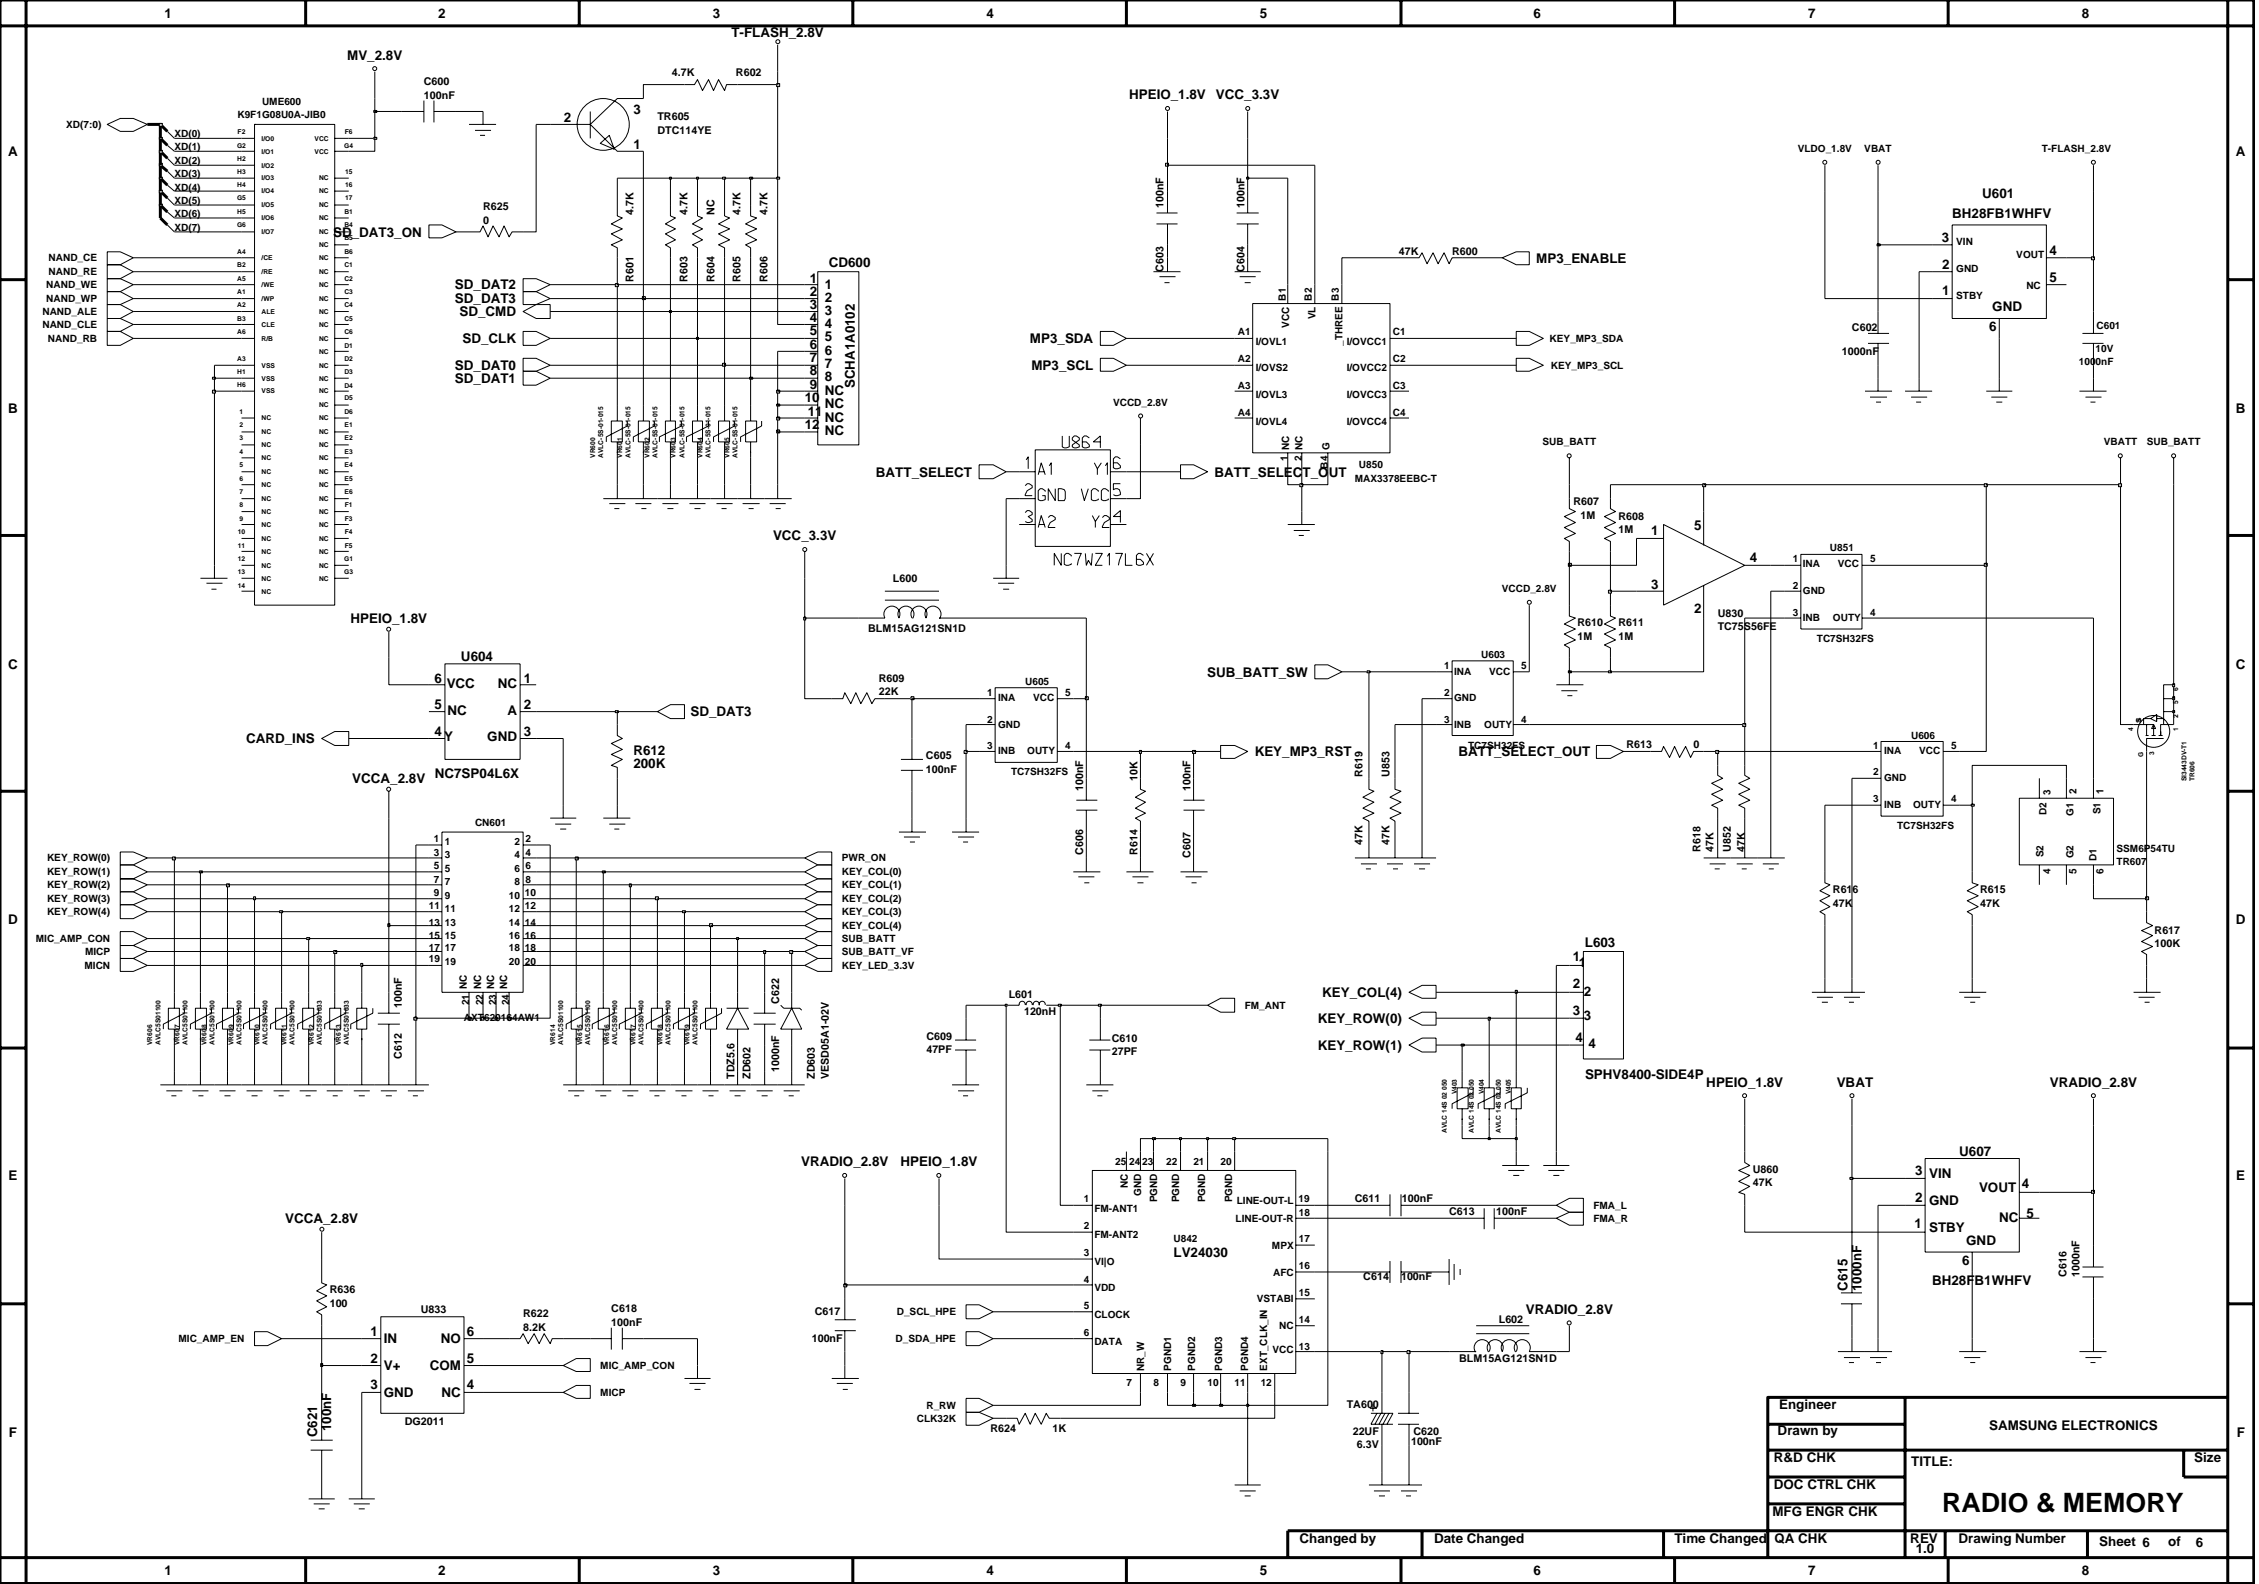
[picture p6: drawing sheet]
<svg xmlns="http://www.w3.org/2000/svg" width="192mm" height="135mm" viewBox="0 0 192 135" stroke-linecap="round" stroke-linejoin="round" font-family="sans-serif">
<defs><g id="words">
<text font-size="2.3" x="165" y="128.4">RADIO &amp; MEMORY</text>
<g font-size="1.1">
<text x="14" y="1.5">1</text>
<text x="29.5" y="5.1">MV_2.8V</text>
<text x="37.2" y="1.5">2</text>
<text x="60.6" y="1.5">3</text>
<text x="62.1" y="3.1">T-FLASH_2.8V</text>
<text x="83.8" y="1.5">4</text>
<text x="107" y="1.5">5</text>
<text x="130.3" y="1.5">6</text>
<text x="153.6" y="1.5">7</text>
<text x="176.9" y="1.5">8</text>
<text x="47.9" y="10.4">2</text>
<text x="53.8" y="9.7">3</text>
<text x="95.9" y="8.4">HPEIO_1.8V</text>
<text x="103.3" y="8.4">VCC_3.3V</text>
<text x=".7" y="13.3">A</text>
<text x="53.8" y="12.7">1</text>
<text x="168.4" y="16.8">U601</text>
<text x="190" y="13.3">A</text>
<text x="28.3" y="20.1">SD_DAT3_ON</text>
<text x="70.4" y="22.7">CD600</text>
<text x="130.5" y="22.3">MP3_ENABLE</text>
<text x="165" y="20.5">3</text>
<text x="165" y="22.8">2</text>
<text x="165.8" y="18.5">BH28FB1WHFV</text>
<text x="174.1" y="23.9">5</text>
<text x="174.1" y="21.6">4</text>
<text x="38.7" y="25.8">SD_DAT3</text>
<text x="38.7" y="24.6">SD_DAT2</text>
<text x="39" y="26.9">SD_CMD</text>
<text x="39.3" y="29.2">SD_CLK</text>
<text x="68.8" y="26.2">3</text>
<text x="68.8" y="27.4">4</text>
<text x="68.8" y="28.5">5</text>
<text x="68.8" y="29.7">6</text>
<text x="68.8" y="24">1</text>
<text x="68.8" y="25.1">2</text>
<text x="70.1" y="26.7">3</text>
<text x="70.1" y="27.9">4</text>
<text x="70.1" y="29">5</text>
<text x="70.1" y="24.5">1</text>
<text x="70.1" y="25.6">2</text>
<text x="87.5" y="29.2">MP3_SDA</text>
<text x="165" y="25">1</text>
<text x="169" y="28.1">6</text>
<text x="169.3" y="26.4">GND</text>
<text x=".7" y="35.1">B</text>
<text x="38.7" y="31.4">SD_DAT0</text>
<text x="38.7" y="32.5">SD_DAT1</text>
<text x="68.4" y="34.2">10</text>
<text x="68.6" y="35.3">11</text>
<text x="68.8" y="30.8">7</text>
<text x="68.8" y="31.9">8</text>
<text x="68.8" y="33.1">9</text>
<text x="70.1" y="35.8">NC</text>
<text x="70.1" y="30.2">6</text>
<text x="70.1" y="31.3">7</text>
<text x="70.1" y="32.4">8</text>
<text x="70.1" y="33.6">NC</text>
<text x="70.1" y="34.7">NC</text>
<text x="72.6" y="33" transform="rotate(-90 72.6 33)">SCHA1A0102</text>
<text x="87.6" y="31.4">MP3_SCL</text>
<text x="190" y="35.1">B</text>
<text x="68.4" y="36.4">12</text>
<text x="70.1" y="36.9">NC</text>
<text x="74.4" y="40.5">BATT_SELECT</text>
<text x="103.2" y="40.5">BATT_SELECT_OUT</text>
<text x="65.7" y="45.9">VCC_3.3V</text>
<text x="140.3" y="45.5">1</text>
<text x="143.9" y="45.1">5</text>
<text x="148.6" y="47.8">4</text>
<text x="29.8" y="52.9">HPEIO_1.8V</text>
<text x="140.3" y="50.1">3</text>
<text x="143.9" y="52.1">2</text>
<text x=".7" y="56.8">C</text>
<text x="36.9" y="58">6</text>
<text x="37.9" y="58.4">VCC</text>
<text x="39.2" y="56.1">U604</text>
<text x="42.3" y="58.4">NC</text>
<text x="44.5" y="58">1</text>
<text x="102.6" y="57.5">SUB_BATT_SW</text>
<text x="190" y="56.8">C</text>
<text x="20.9" y="63.1">CARD_INS</text>
<text x="36.9" y="60.2">5</text>
<text x="36.9" y="62.5">4</text>
<text x="37.7" y="63">Y</text>
<text x="38" y="60.7">NC</text>
<text x="41.4" y="63">GND</text>
<text x="43.1" y="60.7">A</text>
<text x="44.5" y="60.2">2</text>
<text x="44.5" y="62.5">3</text>
<text x="53.8" y="64.2">R612</text>
<text x="53.8" y="65.3">200K</text>
<text x="58.7" y="60.9">SD_DAT3</text>
<text x="106.6" y="64.2">KEY_MP3_RST</text>
<text x="123.9" y="64.2">BATT_SELECT_OUT</text>
<text x="29.9" y="66.5">VCCA_2.8V</text>
<text x="36.9" y="66.1">NC7SP04L6X</text>
<text x=".7" y="78.5">D</text>
<text x="133.6" y="83.9">2</text>
<text x="133.6" y="81.6">1</text>
<text x="134.1" y="82.1">1</text>
<text x="134.6" y="80.4">L603</text>
<text x="190" y="78.5">D</text>
<text x="111.9" y="86.9">KEY_ROW(0)</text>
<text x="111.9" y="89.2">KEY_ROW(1)</text>
<text x="112.3" y="84.7">KEY_COL(4)</text>
<text x="133.6" y="86.2">3</text>
<text x="133.8" y="88.5">4</text>
<text x="134.6" y="86.6">3</text>
<text x="134.6" y="84.6">2</text>
<text x="134.9" y="89">4</text>
<text x="134.7" y="91.7">SPHV8400-SIDE4P</text>
<text x="145" y="92.3">HPEIO_1.8V</text>
<text x="156" y="92.3">VBAT</text>
<text x="174.1" y="92.3">VRADIO_2.8V</text>
<text x=".7" y="100.3">E</text>
<text x="68.1" y="99.1">VRADIO_2.8V</text>
<text x="76.5" y="99.1">HPEIO_1.8V</text>
<text x="162.7" y="99.9">3</text>
<text x="163.9" y="100.1">VIN</text>
<text x="166.4" y="98.2">U607</text>
<text x="168.1" y="101.3">VOUT</text>
<text x="171.8" y="101">4</text>
<text x="190" y="100.3">E</text>
<text x="24.2" y="103.9">VCCA_2.8V</text>
<text x="99.7" y="106.8">LV24030</text>
<text x="162.7" y="104.3">1</text>
<text x="162.7" y="102.1">2</text>
<text x="163.9" y="104.7">STBY</text>
<text x="163.9" y="102.4">GND</text>
<text x="166.7" y="107.4">6</text>
<text x="167" y="105.7">GND</text>
<text x="169.8" y="103.8">NC</text>
<text x="172.1" y="103.5">5</text>
<text x="31.5" y="113.5">1</text>
<text x="39.7" y="113.5">6</text>
<text x="129.6" y="111.6">VRADIO_2.8V</text>
<text x="157" y="109.7" transform="rotate(-90 157 109.7)">C615</text>
<text x="158.1" y="109.7" transform="rotate(-90 158.1 109.7)">1000nF</text>
<text x="164.1" y="109.2">BH28FB1WHFV</text>
<text x="31.5" y="118">3</text>
<text x="31.5" y="115.7">2</text>
<text x="32.6" y="118.7">GND</text>
<text x="32.6" y="114.1">IN</text>
<text x="32.6" y="116.4">V+</text>
<text x="36.5" y="116.4">COM</text>
<text x="37.5" y="114.1">NO</text>
<text x="37.5" y="118.7">NC</text>
<text x="39.7" y="118">4</text>
<text x="39.7" y="115.7">5</text>
<text x="151.1" y="119.7">Engineer</text>
<text x=".8" y="122.1">F</text>
<text x="27" y="122.1" transform="rotate(-90 27 122.1)">C621</text>
<text x="28.1" y="121.6" transform="rotate(-90 28.1 121.6)">100nF</text>
<text x="150.7" y="124.2">R&amp;D CHK</text>
<text x="151" y="121.9">Drawn by</text>
<text x="162.4" y="124.5">TITLE:</text>
<text x="169" y="121.5">SAMSUNG ELECTRONICS</text>
<text x="186.4" y="124.2">Size</text>
<text x="190" y="122.1">F</text>
<text x="110.4" y="131">Changed by</text>
<text x="121.8" y="131">Date Changed</text>
<text x="142.3" y="131">Time Changed</text>
<text x="150.6" y="128.8">MFG ENGR CHK</text>
<text x="150.7" y="126.5">DOC CTRL CHK</text>
<text x="150.7" y="131">QA CHK</text>
<text x="162.3" y="131">REV</text>
<text x="162.8" y="132">1.0</text>
<text x="166.4" y="131">Drawing Number</text>
<text x="178.3" y="131.4">Sheet 6</text>
<text x="184.2" y="131.4">of</text>
<text x="186.5" y="131.4">6</text>
<text x="14" y="133.8">1</text>
<text x="37.2" y="133.8">2</text>
<text x="60.6" y="133.8">3</text>
<text x="83.8" y="133.8">4</text>
<text x="107" y="133.8">5</text>
<text x="130.3" y="133.8">6</text>
<text x="153.6" y="133.8">7</text>
<text x="176.9" y="133.8">8</text>
</g>
<g font-size=".9">
<text x="36" y="7.2">C600</text>
<text x="36" y="8.4">100nF</text>
<text x="55.8" y="10.2">TR605</text>
<text x="55.8" y="11.4">DTC114YE</text>
<text x="57.1" y="6.5">4.7K</text>
<text x="62.5" y="6.5">R602</text>
<text x="41" y="17.8">R625</text>
<text x="98.8" y="17.7" transform="rotate(-90 98.8 17.7)">100nF</text>
<text x="105.7" y="17.7" transform="rotate(-90 105.7 17.7)">100nF</text>
<text x="41" y="19">0</text>
<text x="53.8" y="23.9" transform="rotate(-90 53.8 23.9)">R601</text>
<text x="53.8" y="18.3" transform="rotate(-90 53.8 18.3)">4.7K</text>
<text x="58.4" y="23.9" transform="rotate(-90 58.4 23.9)">R603</text>
<text x="58.4" y="18.3" transform="rotate(-90 58.4 18.3)">4.7K</text>
<text x="60.7" y="23.9" transform="rotate(-90 60.7 23.9)">R604</text>
<text x="60.7" y="18.3" transform="rotate(-90 60.7 18.3)">NC</text>
<text x="62.9" y="23.9" transform="rotate(-90 62.9 23.9)">R605</text>
<text x="62.9" y="18.3" transform="rotate(-90 62.9 18.3)">4.7K</text>
<text x="65.2" y="23.9" transform="rotate(-90 65.2 23.9)">R606</text>
<text x="65.2" y="18.3" transform="rotate(-90 65.2 18.3)">4.7K</text>
<text x="98.8" y="23.1" transform="rotate(-90 98.8 23.1)">C603</text>
<text x="105.7" y="23.1" transform="rotate(-90 105.7 23.1)">C604</text>
<text x="118.9" y="21.6">47K</text>
<text x="123.4" y="21.6">R600</text>
<text x="109.2" y="25.5" transform="rotate(-90 109.2 25.5)">B1</text>
<text x="109.5" y="27.8" transform="rotate(-90 109.5 27.8)">VCC</text>
<text x="111.4" y="25.5" transform="rotate(-90 111.4 25.5)">B2</text>
<text x="111.7" y="27.1" transform="rotate(-90 111.7 27.1)">VL</text>
<text x="113.7" y="25.5" transform="rotate(-90 113.7 25.5)">B3</text>
<text x="114" y="29.4" transform="rotate(-90 114 29.4)">_THREE</text>
<text x="157.3" y="28.2">C602</text>
<text x="156.5" y="30.2">1000nF</text>
<text x="109.4" y="39.2" transform="rotate(-90 109.4 39.2)">1</text>
<text x="109.5" y="38.2" transform="rotate(-90 109.5 38.2)">NC</text>
<text x="110.6" y="39.2" transform="rotate(-90 110.6 39.2)">2</text>
<text x="110.6" y="38.2" transform="rotate(-90 110.6 38.2)">NC</text>
<text x="112.8" y="39.8" transform="rotate(-90 112.8 39.8)">B4</text>
<text x="112.9" y="38.2" transform="rotate(-90 112.9 38.2)">G</text>
<text x="133.7" y="42.9">R607</text>
<text x="134.3" y="44.1">1M</text>
<text x="137.5" y="44.1">R608</text>
<text x="137.5" y="45.3">1M</text>
<text x="73.8" y="53.7">BLM15AG121SN1D</text>
<text x="75.9" y="49.4">L600</text>
<text x="134" y="53.2">R610</text>
<text x="137.5" y="53.2">R611</text>
<text x="145.9" y="52.4">U830</text>
<text x="145.9" y="53.5">TC75S56FE</text>
<text x="74.7" y="57.9">R609</text>
<text x="74.7" y="59">22K</text>
<text x="134" y="54.4">1M</text>
<text x="137.5" y="54.4">1M</text>
<text x="78.7" y="65.7">100nF</text>
<text x="78.7" y="64.5">C605</text>
<text x="115.8" y="66" transform="rotate(-90 115.8 66)">R619</text>
<text x="118.1" y="66" transform="rotate(-90 118.1 66)">U853</text>
<text x="138.2" y="63.6">R613</text>
<text x="143.9" y="63.6">0</text>
<text x="92" y="67.2" transform="rotate(-90 92 67.2)">100nF</text>
<text x="96.6" y="66.4" transform="rotate(-90 96.6 66.4)">10K</text>
<text x="101.1" y="67.2" transform="rotate(-90 101.1 67.2)">100nF</text>
<text x="115.8" y="71.8" transform="rotate(-90 115.8 71.8)">47K</text>
<text x="118.1" y="71.8" transform="rotate(-90 118.1 71.8)">47K</text>
<text x="173.9" y="69.2" transform="rotate(-90 173.9 69.2)">D2</text>
<text x="174.2" y="67.6" transform="rotate(-90 174.2 67.6)">3</text>
<text x="176.2" y="69.3" transform="rotate(-90 176.2 69.3)">G1</text>
<text x="176.4" y="67.4" transform="rotate(-90 176.4 67.4)">2</text>
<text x="178.5" y="69.2" transform="rotate(-90 178.5 69.2)">S1</text>
<text x="178.7" y="67.4" transform="rotate(-90 178.7 67.4)">1</text>
<text x="92" y="72.6" transform="rotate(-90 92 72.6)">C606</text>
<text x="96.6" y="72.6" transform="rotate(-90 96.6 72.6)">R614</text>
<text x="101.1" y="72.9" transform="rotate(-90 101.1 72.9)">C607</text>
<text x="144.5" y="72.4" transform="rotate(-90 144.5 72.4)">R618</text>
<text x="145.6" y="72.4" transform="rotate(-90 145.6 72.4)">47K</text>
<text x="147" y="72.4" transform="rotate(-90 147 72.4)">U852</text>
<text x="148.2" y="72.4" transform="rotate(-90 148.2 72.4)">47K</text>
<text x="155.7" y="77">47K</text>
<text x="155.7" y="75.8">R616</text>
<text x="168.2" y="75.8">R615</text>
<text x="168.2" y="77">47K</text>
<text x="173.6" y="72.8" transform="rotate(-90 173.6 72.8)">S2</text>
<text x="174.2" y="74.3" transform="rotate(-90 174.2 74.3)">4</text>
<text x="176.2" y="72.9" transform="rotate(-90 176.2 72.9)">G2</text>
<text x="176.4" y="74.3" transform="rotate(-90 176.4 74.3)">5</text>
<text x="178.1" y="73.1" transform="rotate(-90 178.1 73.1)">D1</text>
<text x="178.7" y="74.3" transform="rotate(-90 178.7 74.3)">6</text>
<text x="183" y="80.4">100K</text>
<text x="183" y="79.3">R617</text>
<text x="34.1" y="90" transform="rotate(-90 34.1 90)">C612</text>
<text x="34.1" y="85.6" transform="rotate(-90 34.1 85.6)">100nF</text>
<text x="39.7" y="84" transform="rotate(-90 39.7 84)">NC</text>
<text x="39.8" y="85.4" transform="rotate(-90 39.8 85.4)">21</text>
<text x="40.9" y="84" transform="rotate(-90 40.9 84)">NC</text>
<text x="41" y="85.4" transform="rotate(-90 41 85.4)">22</text>
<text x="42" y="84" transform="rotate(-90 42 84)">NC</text>
<text x="42.1" y="85.4" transform="rotate(-90 42.1 85.4)">23</text>
<text x="43.1" y="84" transform="rotate(-90 43.1 84)">NC</text>
<text x="43.2" y="85.4" transform="rotate(-90 43.2 85.4)">24</text>
<text x="66.2" y="85.3" transform="rotate(-90 66.2 85.3)">C622</text>
<text x="78.7" y="89.5">47PF</text>
<text x="78.7" y="88.4">C609</text>
<text x="85.7" y="84.8">L601</text>
<text x="87" y="86.2">120nH</text>
<text x="94.4" y="88.5">C610</text>
<text x="94.4" y="89.6">27PF</text>
<text x="62.4" y="91.7" transform="rotate(-90 62.4 91.7)">TDZ5.6</text>
<text x="63.8" y="91.7" transform="rotate(-90 63.8 91.7)">ZD602</text>
<text x="66.2" y="91.1" transform="rotate(-90 66.2 91.1)">1000nF</text>
<text x="69.2" y="91.7" transform="rotate(-90 69.2 91.7)">ZD603</text>
<text x="70.4" y="91.7" transform="rotate(-90 70.4 91.7)">VESD05A1-02V</text>
<text x="95.8" y="100.9" transform="rotate(-90 95.8 100.9)">NC</text>
<text x="96.9" y="101.6" transform="rotate(-90 96.9 101.6)">GND</text>
<text x="148.9" y="99.7">U860</text>
<text x="148.9" y="100.8">47K</text>
<text x="98.3" y="102.1" transform="rotate(-90 98.3 102.1)">PGND</text>
<text x="100.2" y="102.1" transform="rotate(-90 100.2 102.1)">PGND</text>
<text x="102.4" y="102.1" transform="rotate(-90 102.4 102.1)">PGND</text>
<text x="104.7" y="102.1" transform="rotate(-90 104.7 102.1)">PGND</text>
<text x="115.1" y="102.1">C611</text>
<text x="119.1" y="102.1">100nF</text>
<text x="123.1" y="103.2">C613</text>
<text x="127.1" y="103.2">100nF</text>
<text x="28" y="111">100</text>
<text x="28" y="109.8">R636</text>
<text x="35.8" y="111.5">U833</text>
<text x="44.4" y="113">8.2K</text>
<text x="44.4" y="111.9">R622</text>
<text x="51.9" y="112.6">100nF</text>
<text x="51.9" y="111.4">C618</text>
<text x="69" y="114">100nF</text>
<text x="69.2" y="111.7">C617</text>
<text x="115.8" y="108.7">C614</text>
<text x="119" y="108.7">100nF</text>
<text x="127.3" y="112.4">L602</text>
<text x="175.6" y="108.5" transform="rotate(-90 175.6 108.5)">C616</text>
<text x="176.7" y="108.5" transform="rotate(-90 176.7 108.5)">1000nF</text>
<text x="97.2" y="116.5" transform="rotate(-90 97.2 116.5)">NR_W</text>
<text x="99.5" y="116.4" transform="rotate(-90 99.5 116.4)">PGND1</text>
<text x="101.5" y="116.4" transform="rotate(-90 101.5 116.4)">PGND2</text>
<text x="103.8" y="116.4" transform="rotate(-90 103.8 116.4)">PGND3</text>
<text x="106" y="116.4" transform="rotate(-90 106 116.4)">PGND4</text>
<text x="107.7" y="116.4" transform="rotate(-90 107.7 116.4)">EXT_CLK_IN</text>
<text x="114.4" y="119.6">TA600</text>
<text x="124" y="115.7">BLM15AG121SN1D</text>
<text x="34.4" y="121.1">DG2011</text>
<text x="84.1" y="121.7">R624</text>
<text x="89.4" y="121.7">1K</text>
<text x="114.9" y="121.9">22UF</text>
<text x="115.3" y="123">6.3V</text>
<text x="119.9" y="122.8">100nF</text>
<text x="120.1" y="121.9">C620</text>
</g>
<g font-size=".8">
<text x="5.6" y="10.9">XD(7:0)</text>
<text x="14.8" y="11.7">XD(0)</text>
<text x="20.2" y="10">K9F1G08U0A-JIB0</text>
<text x="22.3" y="8.9">UME600</text>
<text x="14.8" y="17.3">XD(5)</text>
<text x="14.8" y="15">XD(3)</text>
<text x="14.8" y="13.9">XD(2)</text>
<text x="14.8" y="12.8">XD(1)</text>
<text x="14.8" y="16.2">XD(4)</text>
<text x="152.7" y="12.9">VLDO_1.8V</text>
<text x="158.4" y="12.9">VBAT</text>
<text x="173.5" y="12.9">T-FLASH_2.8V</text>
<text x="4.1" y="22.2">NAND_CE</text>
<text x="4.1" y="23.4">NAND_RE</text>
<text x="14.8" y="18.4">XD(6)</text>
<text x="14.8" y="19.6">XD(7)</text>
<text x="166.2" y="23.1">GND</text>
<text x="166.2" y="20.8">VIN</text>
<text x="171.3" y="21.9">VOUT</text>
<text x="3.6" y="27.9">NAND_CLE</text>
<text x="3.6" y="26.8">NAND_ALE</text>
<text x="3.9" y="24.5">NAND_WE</text>
<text x="3.9" y="25.7">NAND_WP</text>
<text x="4.1" y="29">NAND_RB</text>
<text x="105.2" y="28.5">A1</text>
<text x="106.7" y="29.3">I/OVL1</text>
<text x="114.4" y="29.3">I/OVCC1</text>
<text x="118.3" y="28.5">C1</text>
<text x="131.6" y="29">KEY_MP3_SDA</text>
<text x="166.2" y="25.4">STBY</text>
<text x="172.1" y="24.5">NC</text>
<text x="178" y="29.9">10V</text>
<text x="178.1" y="27.9">C601</text>
<text x="94.6" y="34.5">VCCD_2.8V</text>
<text x="105.2" y="30.8">A2</text>
<text x="105.2" y="33.1">A3</text>
<text x="105.2" y="35.3">A4</text>
<text x="106.7" y="31.5">I/OVS2</text>
<text x="106.7" y="33.8">I/OVL3</text>
<text x="114.4" y="31.5">I/OVCC2</text>
<text x="114.4" y="33.8">I/OVCC3</text>
<text x="118.3" y="30.8">C2</text>
<text x="118.3" y="33.1">C3</text>
<text x="118.3" y="35.3">C4</text>
<text x="131.7" y="31.3">KEY_MP3_SCL</text>
<text x="176.6" y="31">1000nF</text>
<text x="106.7" y="36.1">I/OVL4</text>
<text x="114.4" y="36.1">I/OVCC4</text>
<text x="115.1" y="41">MAX3378EEBC-T</text>
<text x="115.4" y="39.8">U850</text>
<text x="131" y="37.8">SUB_BATT</text>
<text x="178.7" y="37.8">VBATT</text>
<text x="182.4" y="37.8">SUB_BATT</text>
<text x="152.3" y="47.8">1</text>
<text x="155.5" y="46.8">U851</text>
<text x="158.9" y="47.8">5</text>
<text x="127.6" y="50.3">VCCD_2.8V</text>
<text x="152.3" y="50.1">2</text>
<text x="152.3" y="52.3">3</text>
<text x="153.2" y="50.5">GND</text>
<text x="153.2" y="48.2">INA</text>
<text x="153.2" y="52.8">INB</text>
<text x="155.7" y="52.8">OUTY</text>
<text x="156.1" y="48.2">VCC</text>
<text x="158.9" y="52.3">4</text>
<text x="83.9" y="59.1">1</text>
<text x="84.8" y="59.5">INA</text>
<text x="87.1" y="58.2">U605</text>
<text x="87.8" y="59.5">VCC</text>
<text x="90.5" y="59.1">5</text>
<text x="122.7" y="59.1">2</text>
<text x="122.7" y="56.8">1</text>
<text x="123.5" y="59.5">GND</text>
<text x="123.5" y="57.3">INA</text>
<text x="125.8" y="55.9">U603</text>
<text x="126.5" y="57.3">VCC</text>
<text x="129.2" y="56.8">5</text>
<text x="154.4" y="54.5">TC7SH32FS</text>
<text x="83.9" y="61.4">2</text>
<text x="83.9" y="63.7">3</text>
<text x="84.8" y="61.8">GND</text>
<text x="84.8" y="64.1">INB</text>
<text x="85.9" y="65.9">TC7SH32FS</text>
<text x="87.3" y="64.1">OUTY</text>
<text x="90.5" y="63.7">4</text>
<text x="122.7" y="61.4">3</text>
<text x="123.5" y="61.8">INB</text>
<text x="124.7" y="63.7">TC7SH32FS</text>
<text x="126.1" y="61.8">OUTY</text>
<text x="129.2" y="61.4">4</text>
<text x="159.1" y="65.9">2</text>
<text x="159.1" y="63.7">1</text>
<text x="160.1" y="64.1">INA</text>
<text x="162.4" y="62.7">U606</text>
<text x="163" y="64.1">VCC</text>
<text x="165.8" y="63.7">5</text>
<text x="36.9" y="71.5">1</text>
<text x="37.8" y="71.8">1</text>
<text x="40.4" y="70.2">CN601</text>
<text x="43.7" y="71.8">2</text>
<text x="44.6" y="71.5">2</text>
<text x="159.1" y="68.1">3</text>
<text x="160.1" y="66.4">GND</text>
<text x="160.1" y="68.7">INB</text>
<text x="161.2" y="70.4">TC7SH32FS</text>
<text x="162.5" y="68.7">OUTY</text>
<text x="165.8" y="68.1">4</text>
<text x="4" y="73.2">KEY_ROW(0)</text>
<text x="4" y="74.4">KEY_ROW(1)</text>
<text x="4" y="75.5">KEY_ROW(2)</text>
<text x="4" y="76.6">KEY_ROW(3)</text>
<text x="4" y="77.7">KEY_ROW(4)</text>
<text x="36.4" y="77.2">11</text>
<text x="36.9" y="72.7">3</text>
<text x="36.9" y="73.8">5</text>
<text x="36.9" y="75">7</text>
<text x="36.9" y="76.1">9</text>
<text x="37.8" y="77.4">11</text>
<text x="37.8" y="72.9">3</text>
<text x="37.8" y="74.1">5</text>
<text x="37.8" y="75.2">7</text>
<text x="37.8" y="76.3">9</text>
<text x="43.2" y="76.3">10</text>
<text x="43.2" y="77.4">12</text>
<text x="43.7" y="72.9">4</text>
<text x="43.7" y="74.1">6</text>
<text x="43.7" y="75.2">8</text>
<text x="44.6" y="76.1">10</text>
<text x="44.6" y="77.2">12</text>
<text x="44.6" y="72.7">4</text>
<text x="44.6" y="73.8">6</text>
<text x="44.6" y="75">8</text>
<text x="71.5" y="77.7">KEY_COL(3)</text>
<text x="71.5" y="73.2">PWR_ON</text>
<text x="71.5" y="74.4">KEY_COL(0)</text>
<text x="71.5" y="75.5">KEY_COL(1)</text>
<text x="71.5" y="76.6">KEY_COL(2)</text>
<text x="179.8" y="72.4">SSM6P54TU</text>
<text x="179.8" y="73.5">TR607</text>
<text x="3" y="80">MIC_AMP_CON</text>
<text x="7.2" y="82.3">MICN</text>
<text x="7.2" y="81.1">MICP</text>
<text x="36.4" y="79.7">15 15</text>
<text x="36.4" y="80.8">17 17</text>
<text x="36.4" y="81.8">19</text>
<text x="36.4" y="78.6">13</text>
<text x="37.8" y="82">19</text>
<text x="37.8" y="78.6">13</text>
<text x="43.2" y="78.6">14</text>
<text x="43.2" y="79.7">16 16</text>
<text x="43.2" y="80.8">18</text>
<text x="43.2" y="82">20 20</text>
<text x="44.6" y="80.8">18</text>
<text x="44.6" y="78.6">14</text>
<text x="71.5" y="78.9">KEY_COL(4)</text>
<text x="71.5" y="80">SUB_BATT</text>
<text x="71.5" y="81.1">SUB_BATT_VF</text>
<text x="71.5" y="82.3">KEY_LED_3.3V</text>
<text x="39.4" y="86.7">AXT620164AW1</text>
<text x="105.7" y="85.7">FM_ANT</text>
<text x="94.7" y="98.9">25</text>
<text x="95.9" y="98.9">24</text>
<text x="97" y="98.9">23</text>
<text x="99.1" y="98.9">22</text>
<text x="101.4" y="98.9">21</text>
<text x="103.7" y="98.9">20</text>
<text x="92.1" y="106.7">3</text>
<text x="92.1" y="102.1">1</text>
<text x="92.1" y="104.4">2</text>
<text x="93" y="107.4">VI|O</text>
<text x="93" y="102.9">FM-ANT1</text>
<text x="93" y="105.1">FM-ANT2</text>
<text x="99.7" y="105.5">U842</text>
<text x="105" y="103.8">LINE-OUT-R</text>
<text x="105.1" y="102.3">LINE-OUT-L</text>
<text x="108.1" y="106.1">MPX</text>
<text x="110.3" y="102.1">19</text>
<text x="110.3" y="105.5">17</text>
<text x="110.3" y="107.8">16</text>
<text x="110.3" y="103.3">18</text>
<text x="135.4" y="102.7">FMA_L</text>
<text x="135.4" y="103.8">FMA_R</text>
<text x="76.2" y="111.7">D_SCL_HPE</text>
<text x="92.1" y="109">4</text>
<text x="92.1" y="111.2">5</text>
<text x="92.1" y="113.5">6</text>
<text x="93" y="109.7">VDD</text>
<text x="93" y="112">CLOCK</text>
<text x="106.8" y="110.6">VSTABI</text>
<text x="108.2" y="108.4">AFC</text>
<text x="108.7" y="112.9">NC</text>
<text x="110.3" y="110.1">15</text>
<text x="110.3" y="112.4">14</text>
<text x="15.2" y="114">MIC_AMP_EN</text>
<text x="51" y="118.6">MICP</text>
<text x="51" y="116.3">MIC_AMP_CON</text>
<text x="76.1" y="114">D_SDA_HPE</text>
<text x="78.7" y="119.7">R_RW</text>
<text x="93" y="114.3">DATA</text>
<text x="95.7" y="117.8">7</text>
<text x="98" y="117.8">8</text>
<text x="100.3" y="117.8">9</text>
<text x="102.6" y="117.8">10</text>
<text x="104.9" y="117.8">11</text>
<text x="107.1" y="117.8">12</text>
<text x="108.1" y="115">VCC</text>
<text x="110.3" y="114.6">13</text>
<text x="77.9" y="120.8">CLK32K</text>
</g>
<g font-size=".6">
<text x="20.2" y="11.4">F2</text>
<text x="22.2" y="12">I/O0</text>
<text x="26.7" y="12">VCC</text>
<text x="29.3" y="11.4">F6</text>
<text x="20.1" y="12.5">G2</text>
<text x="20.1" y="17">G5</text>
<text x="20.2" y="13.6">H2</text>
<text x="20.2" y="14.7">H3</text>
<text x="20.2" y="15.9">H4</text>
<text x="22.2" y="14.2">I/O2</text>
<text x="22.2" y="15.3">I/O3</text>
<text x="22.2" y="16.4">I/O4</text>
<text x="22.2" y="13">I/O1</text>
<text x="22.2" y="17.6">I/O5</text>
<text x="26.7" y="13">VCC</text>
<text x="27.1" y="15.3">NC</text>
<text x="27.1" y="16.4">NC</text>
<text x="27.1" y="17.6">NC</text>
<text x="29.2" y="12.5">G4</text>
<text x="29.3" y="14.7">15</text>
<text x="29.3" y="15.9">16</text>
<text x="29.3" y="17">17</text>
<text x="20.1" y="19.3">G6</text>
<text x="20.2" y="21.6">A4</text>
<text x="20.2" y="23.9">A5</text>
<text x="20.2" y="18.2">H5</text>
<text x="20.2" y="22.7">B2</text>
<text x="22.2" y="18.7">I/O6</text>
<text x="22.2" y="19.9">I/O7</text>
<text x="22.2" y="22.1">/CE</text>
<text x="22.2" y="23.3">/RE</text>
<text x="27.1" y="21">NC</text>
<text x="27.1" y="22.1">NC</text>
<text x="27.1" y="23.3">NC</text>
<text x="27.1" y="18.7">NC</text>
<text x="27.1" y="19.9">NC</text>
<text x="29.3" y="19.3">B4</text>
<text x="29.3" y="20.4">B5</text>
<text x="29.3" y="21.6">B6</text>
<text x="29.3" y="22.7">C1</text>
<text x="29.3" y="23.9">C2</text>
<text x="29.3" y="18.2">B1</text>
<text x="20.2" y="25">A1</text>
<text x="20.2" y="26.1">A2</text>
<text x="20.2" y="28.4">A6</text>
<text x="20.2" y="27.3">B3</text>
<text x="22.2" y="25.6">/WP</text>
<text x="22.2" y="26.7">ALE</text>
<text x="22.2" y="24.4">/WE</text>
<text x="22.2" y="28.9">R/B</text>
<text x="22.2" y="27.8">CLE</text>
<text x="27.1" y="24.4">NC</text>
<text x="27.1" y="25.6">NC</text>
<text x="27.1" y="26.7">NC</text>
<text x="27.1" y="27.8">NC</text>
<text x="27.1" y="28.9">NC</text>
<text x="29.3" y="28.4">C6</text>
<text x="29.3" y="29.5">D1</text>
<text x="29.3" y="25">C3</text>
<text x="29.3" y="26.1">C4</text>
<text x="29.3" y="27.3">C5</text>
<text x="20.2" y="30.6">A3</text>
<text x="20.2" y="31.7">H1</text>
<text x="20.2" y="32.9">H6</text>
<text x="20.4" y="35.2">1</text>
<text x="22.2" y="32.3">VSS</text>
<text x="22.2" y="33.4">VSS</text>
<text x="22.2" y="31.2">VSS</text>
<text x="22.2" y="35.7">NC</text>
<text x="27.1" y="30">NC</text>
<text x="27.1" y="31.2">NC</text>
<text x="27.1" y="32.3">NC</text>
<text x="27.1" y="33.4">NC</text>
<text x="27.1" y="34.6">NC</text>
<text x="27.1" y="35.7">NC</text>
<text x="29.3" y="30.6">D2</text>
<text x="29.3" y="31.7">D3</text>
<text x="29.3" y="32.9">D4</text>
<text x="29.3" y="34">D5</text>
<text x="29.3" y="35.2">D6</text>
<text x="20.4" y="42">7</text>
<text x="20.4" y="36.3">2</text>
<text x="20.4" y="37.4">3</text>
<text x="20.4" y="38.6">4</text>
<text x="20.4" y="39.7">5</text>
<text x="20.4" y="40.9">6</text>
<text x="22.2" y="36.9">NC</text>
<text x="22.2" y="38">NC</text>
<text x="22.2" y="39.1">NC</text>
<text x="22.2" y="40.3">NC</text>
<text x="22.2" y="41.4">NC</text>
<text x="27.1" y="39.1">NC</text>
<text x="27.1" y="40.3">NC</text>
<text x="27.1" y="41.4">NC</text>
<text x="27.1" y="36.9">NC</text>
<text x="27.1" y="38">NC</text>
<text x="29.3" y="37.4">E2</text>
<text x="29.3" y="38.6">E3</text>
<text x="29.3" y="39.7">E4</text>
<text x="29.3" y="40.9">E5</text>
<text x="29.3" y="42">E6</text>
<text x="29.3" y="36.3">E1</text>
<text x="50.6" y="38.9" transform="rotate(-90 50.6 38.9)">VR600</text>
<text x="51.3" y="38.9" transform="rotate(-90 51.3 38.9)">AVLC-5S-01-015</text>
<text x="52.9" y="38.9" transform="rotate(-90 52.9 38.9)">VR601</text>
<text x="53.6" y="38.9" transform="rotate(-90 53.6 38.9)">AVLC-5S-01-015</text>
<text x="55.2" y="38.9" transform="rotate(-90 55.2 38.9)">VR602</text>
<text x="55.8" y="38.9" transform="rotate(-90 55.8 38.9)">AVLC-5S-01-015</text>
<text x="57.4" y="38.9" transform="rotate(-90 57.4 38.9)">VR603</text>
<text x="58.1" y="38.9" transform="rotate(-90 58.1 38.9)">AVLC-5S-01-015</text>
<text x="59.7" y="38.9" transform="rotate(-90 59.7 38.9)">VR604</text>
<text x="60.4" y="38.9" transform="rotate(-90 60.4 38.9)">AVLC-5S-01-015</text>
<text x="62" y="38.9" transform="rotate(-90 62 38.9)">VR605</text>
<text x="62.7" y="38.9" transform="rotate(-90 62.7 38.9)">AVLC-5S-01-015</text>
<text x="20.2" y="46.5">11</text>
<text x="20.2" y="47.6">12</text>
<text x="20.2" y="45.3">10</text>
<text x="20.4" y="43.1">8</text>
<text x="20.4" y="44.2">9</text>
<text x="22.2" y="43.7">NC</text>
<text x="22.2" y="44.8">NC</text>
<text x="22.2" y="42.6">NC</text>
<text x="22.2" y="45.9">NC</text>
<text x="22.2" y="47">NC</text>
<text x="27.1" y="47">NC</text>
<text x="27.1" y="42.6">NC</text>
<text x="27.1" y="43.7">NC</text>
<text x="27.1" y="44.8">NC</text>
<text x="27.1" y="45.9">NC</text>
<text x="29.2" y="47.6">G1</text>
<text x="29.3" y="45.3">F4</text>
<text x="29.3" y="46.5">F5</text>
<text x="29.3" y="43.1">F1</text>
<text x="29.3" y="44.2">F3</text>
<text x="20.2" y="48.7">13</text>
<text x="20.2" y="49.9">14</text>
<text x="22.2" y="48.2">NC</text>
<text x="22.2" y="49.3">NC</text>
<text x="22.2" y="50.4">NC</text>
<text x="27.1" y="48.2">NC</text>
<text x="27.1" y="49.3">NC</text>
<text x="29.2" y="48.7">G3</text>
<text x="185.1" y="59.8" transform="rotate(-90 185.1 59.8)">5</text>
<text x="185.1" y="58.7" transform="rotate(-90 185.1 58.7)">6</text>
<text x="181.2" y="62.1" transform="rotate(-90 181.2 62.1)">4</text>
<text x="181.9" y="61.4" transform="rotate(-90 181.9 61.4)">SS</text>
<text x="182.1" y="64.3" transform="rotate(-90 182.1 64.3)">G</text>
<text x="183" y="64.1" transform="rotate(-90 183 64.1)">3</text>
<text x="185.1" y="62.1" transform="rotate(-90 185.1 62.1)">1</text>
<text x="185.1" y="61" transform="rotate(-90 185.1 61)">2</text>
<text x="185.7" y="66.4" transform="rotate(-90 185.7 66.4)">SI3443DV-T1</text>
<text x="186.4" y="66.4" transform="rotate(-90 186.4 66.4)">TR606</text>
<text x="12.9" y="88.8" transform="rotate(-90 12.9 88.8)">VR606</text>
<text x="13.6" y="88.8" transform="rotate(-90 13.6 88.8)">AVLC5S01100</text>
<text x="15.2" y="88.8" transform="rotate(-90 15.2 88.8)">VR607</text>
<text x="15.9" y="88.8" transform="rotate(-90 15.9 88.8)">AVLC5S01100</text>
<text x="17.5" y="88.8" transform="rotate(-90 17.5 88.8)">VR608</text>
<text x="18.2" y="88.8" transform="rotate(-90 18.2 88.8)">AVLC5S01100</text>
<text x="19.8" y="88.8" transform="rotate(-90 19.8 88.8)">VR609</text>
<text x="20.5" y="88.8" transform="rotate(-90 20.5 88.8)">AVLC5S01100</text>
<text x="22.1" y="88.8" transform="rotate(-90 22.1 88.8)">VR610</text>
<text x="22.7" y="88.8" transform="rotate(-90 22.7 88.8)">AVLC5S01100</text>
<text x="24.3" y="88.8" transform="rotate(-90 24.3 88.8)">VR611</text>
<text x="25" y="88.8" transform="rotate(-90 25 88.8)">AVLC5S01100</text>
<text x="26.6" y="88.8" transform="rotate(-90 26.6 88.8)">VR612</text>
<text x="27.3" y="88.8" transform="rotate(-90 27.3 88.8)">AVLC5S01033</text>
<text x="28.9" y="88.8" transform="rotate(-90 28.9 88.8)">VR613</text>
<text x="29.6" y="88.8" transform="rotate(-90 29.6 88.8)">AVLC5S01033</text>
<text x="47.2" y="88.8" transform="rotate(-90 47.2 88.8)">VR614</text>
<text x="47.8" y="88.8" transform="rotate(-90 47.8 88.8)">AVLC5S01100</text>
<text x="49.5" y="88.8" transform="rotate(-90 49.5 88.8)">VR615</text>
<text x="50.1" y="88.8" transform="rotate(-90 50.1 88.8)">AVLC5S01100</text>
<text x="51.8" y="88.8" transform="rotate(-90 51.8 88.8)">VR616</text>
<text x="52.4" y="88.8" transform="rotate(-90 52.4 88.8)">AVLC5S01100</text>
<text x="54" y="88.8" transform="rotate(-90 54 88.8)">VR617</text>
<text x="54.7" y="88.8" transform="rotate(-90 54.7 88.8)">AVLC5S01100</text>
<text x="56.3" y="88.8" transform="rotate(-90 56.3 88.8)">VR618</text>
<text x="57" y="88.8" transform="rotate(-90 57 88.8)">AVLC5S01100</text>
<text x="58.6" y="88.8" transform="rotate(-90 58.6 88.8)">VR619</text>
<text x="59.3" y="88.8" transform="rotate(-90 59.3 88.8)">AVLC5S01100</text>
<text x="123.8" y="93" transform="rotate(-90 123.8 93)">V403</text>
<text x="126.1" y="93" transform="rotate(-90 126.1 93)">V404</text>
<text x="128.4" y="93" transform="rotate(-90 128.4 93)">V405</text>
<text x="122.9" y="96.2" transform="rotate(-90 122.9 96.2)">AVLC 14S 02 050</text>
<text x="125.2" y="96.2" transform="rotate(-90 125.2 96.2)">AVLC 14S 02 050</text>
<text x="127.5" y="96.2" transform="rotate(-90 127.5 96.2)">AVLC 14S 02 050</text>
</g>
</g></defs>
<g fill="none" stroke="#000" stroke-width=".08">
<path d="M9.1 10.6l1.1-.5h1.1l1.2 .5-1.2 .6h-1.1zM14.2 16.8l.6 .6M14.2 13.4l.6 .6M14.2 15.7l.6 .5M14.2 18l.6 .5M14.2 12.3l.6 .6M14.2 14.5l.6 .6M14.2 11.2l.6 .6M14.2 19.1l.6 .6M20.5 12.9h1.1M20.5 14h1.1M20.5 15.1h1.1"/>
<path d="M20.5 16.2h1.1M20.5 17.4h1.1M20.5 18.5h1.1M20.5 19.7h1.1M20.5 11.8h1.1M21.6 10.6h6.8v40.8h-6.8zM21.6 10.6h.1M28.4 12.9h1.2M28.4 15.1h1.2M28.4 16.2h1.2M28.4 17.4h1.2M28.4 18.5h1.2"/>
<path d="M28.4 19.7h1.2M28.4 11.8h1.2M31.8 6.1v2.3M34.1 9.5h1.9M36 8.5v1.9M36.4 19.1h1.1l1.2 .6-1.2 .5h-1.1zM36.9 9.5h1.8M36.9 8.5v1.9M39.8 19.7h1l.2-.5 .5 .9 .4-.9 .5 .9 .4-.9 .4 .9 .3-.4h.9M39.8 10.6h2.3M40.4 11.1h1.3M40.8 11.5h.4"/>
<path d="M41 9.5v1.1M46.7 10.6h3.4M50.1 10.6l2.3 2.3h2.3M50.1 9.5v2.3M51 12.2l.8-.7 .4 1.2zM52.4 17.4v.9l.5 .2-1 .5 1 .4-1 .5 1 .5-1 .4 .5 .3v.8M54.7 8.4h-2.3l-2.3 2.2M57 17.4v.9l.4 .2-.9 .5 .9 .4-.9 .5 .9 .5-.9 .4 .5 .3v.8M58.1 7.2h.9l.3-.4 .4 .9 .5-.9 .4 .9 .4-.9 .6 .9 .1-.5h1M59.3 17.4v.9l.4 .2-.9 .5 .9 .4-.9 .5 .9 .5-.9 .4 .5 .3v.8M61.6 17.4v.9l.4 .2-1 .5 1 .4-1 .5 1 .5-1 .4 .6 .3v.8M63.8 17.4v.9l.5 .2-1 .5 1 .4-1 .5 1 .5-1 .4 .5 .3v.8"/>
<path d="M66.1 3.8v2.3M98.2 19h1.8M98.2 18.1h1.8M99.2 9.5v2.3M99.2 16.2v1.9M99.2 19v1.8M105.1 19h1.8M105.1 18.1h1.8M106 9.5v2.3M106 16.2v1.9M106 19v1.8M155 14v2.2"/>
<path d="M159.5 14v2.2M165.8 19.1h8v8h-8zM177.8 14v2.2M9.1 27.1v-1.2h1.1l1.1 .6-1.1 .6M9.1 21.4h1.1l1.1 .5-1.1 .6h-1.1zM9.1 22.5h1.1l1.1 .6-1.1 .6h-1.1zM9.1 23.7h1.1l1.1 .5-1.1 .6h-1.1zM9.1 24.8h1.1l1.1 .6-1.1 .5h-1.1zM9.1 27.1v1.1h1.1l1.1-.6-1.1-.5M9.1 28.2h1.1l1.1 .5-1.1 .6h-1.1zM9.1 27.1h1.1M20.5 33.2h1.1"/>
<path d="M20.5 21.9h1.1M20.5 23.1h1.1M20.5 24.2h1.1M20.5 25.4h1.1M20.5 26.5h1.1M20.5 27.6h1.1M20.5 28.7h1.1M20.5 31h1.1M20.5 32.1h1.1M20.5 35.5h1.1M20.5 36.7h1.1M20.5 37.8h1.1"/>
<path d="M20.5 38.9h1.1M28.4 33.2h1.2M28.4 21.9h1.2M28.4 23.1h1.2M28.4 24.2h1.2M28.4 25.4h1.2M28.4 26.5h1.2M28.4 27.6h1.2M28.4 28.7h1.2M28.4 31h1.2M28.4 32.1h1.2M28.4 35.5h1.2"/>
<path d="M28.4 36.7h1.2M28.4 37.8h1.2M28.4 38.9h1.2M28.4 20.8h1.2M28.4 29.8h1.2M28.4 34.4h1.2M44.4 31.5h1.1l1.2 .6-1.2 .6h-1.1zM44.4 24.8v1.1h2.3v1.2h-1.2l-1.1-.6 2.3-1.1-1.2-.6zM44.4 30.4h1.1l1.2 .6-1.2 .5h-1.1zM44.4 23.7h1.1l1.2 .5-1.2 .6h-1.1zM44.4 28.2h1.1l1.2 .5-1.2 .6h-1.1zM51.9 35.8h1v1.7h-1z"/>
<path d="M52.4 34.4v1.4M52.4 37.5v1.4M53.3 35.8v.4l-1.8 .9v.4M54.2 35.8h1v1.7h-1zM54.7 34.4v1.4M54.7 37.5v1.4M55.6 35.8v.4l-1.8 .9v.4M56.5 35.8h.9v1.7h-.9zM57 34.4v1.4M57 37.5v1.4M57.9 35.8v.4l-1.9 .9v.4M58.8 35.8h.9v1.7h-.9z"/>
<path d="M59.3 34.4v1.4M59.3 37.5v1.4M60.2 35.8v.4l-1.9 .9v.4M61 35.8h1v1.7h-1zM61.6 34.4v1.4M61.6 37.5v1.4M62.4 35.8v.4l-1.8 .9v.4M63.3 35.8h1v1.7h-1zM63.8 34.4v1.4M63.8 37.5v1.4M64.7 35.8v.4l-1.8 .9v.4M68.4 33.2h1.1"/>
<path d="M68.4 24.2h1.1M68.4 25.4h1.1M68.4 26.5h1.1M68.4 27.6h1.1M68.4 28.7h1.1M68.4 31h1.1M68.4 32.1h1.1M68.4 35.5h1.1M68.4 36.7h1.1M68.4 29.8h1.1M68.4 34.4h1.1M69.5 23.1h3.5v14.7h-3.5z"/>
<path d="M83.2 39.5h1.2l1.1 .6-1.1 .6h-1.2zM87.9 38.2h6.4v8.2h-6.4zM93.5 30.4h1.1l1.1 .6-1.1 .5h-1.1zM93.5 28.2h1.1l1.1 .5-1.1 .6h-1.1zM96.9 35.5v2.3M98 23.1h2.3M98.5 23.5h1.4M98.9 24h.5M99.2 21.9v1.2M100.3 39.5h1.1l1.2 .6-1.2 .6h-1.1zM104.9 33.2h1.5M104.9 23.1h2.2"/>
<path d="M104.9 28.7h1.5M104.9 31h1.5M104.9 35.5h1.5M105.3 23.5h1.4M105.7 24h.5M106 21.9v1.2M106.4 25.8h11.7v12.7h-11.7zM109.4 24.2v1.6M109.4 38.5v1.6M110.6 38.5v1.6M111.7 24.2v1.6M112.8 38.5v1.6"/>
<path d="M114 24.2v1.6M118.1 33.2h1.6M118.1 28.7h1.6M118.1 31h1.6M118.1 35.5h1.6M119.7 21.9h.9l.2-.4 .4 .9 .5-.9 .5 .9 .5-.9 .4 .9 .3-.5h.8M127.6 21.9l1.2-.5h1.1v1.1h-1.1zM128.8 28.2h1.1l1.2 .5-1.2 .6h-1.1zM128.8 30.4h1.1l1.2 .6-1.2 .5h-1.1zM133.3 38.9v2.3M158.4 33.2h2.3M158.7 28.3h1.8"/>
<path d="M158.7 29.2h1.8M158.9 33.7h1.4M159.4 34.2h.4M159.5 26.5v1.8M159.5 29.2v1.8M159.5 32.1v1.1M161.8 33.2h2.3M162.4 33.7h1.3M162.8 34.2h.4M163 32.1v1.1M164.1 23.1h1.7M164.1 25.4h1.7"/>
<path d="M164.1 20.8h1.7M168.7 33.2h2.3M169.2 33.7h1.3M169.6 34.2h.5M169.8 27.1v1.6M169.8 32.1v1.1M173.8 21.9h1.8M173.8 24.2h1.8M176.7 33.2h2.3M176.9 28.3h1.8M176.9 29.2h1.8M177.2 33.7h1.3"/>
<path d="M177.6 34.2h.4M177.8 26.5v1.8M177.8 29.2v1.8M177.8 32.1v1.1M180.1 38.9v2.3M184.7 38.9v2.3M17 49.1h2.3M17.5 49.5h1.4M18 50.1h.4M18.2 48v1.1M20.5 40.1h1.1M20.5 41.2h1.1"/>
<path d="M20.5 42.4h1.1M20.5 43.5h1.1M20.5 44.6h1.1M20.5 45.7h1.1M20.5 46.8h1.1M20.5 48h1.1M20.5 49.1h1.1M20.5 50.2h1.1M28.4 40.1h1.2M28.4 41.2h1.2M28.4 42.4h1.2M28.4 43.5h1.2"/>
<path d="M28.4 44.6h1.2M28.4 45.7h1.2M28.4 46.8h1.2M28.4 48h1.2M28.4 49.1h1.2M33 53.7v2.2M36.4 58.2h1.4M37.8 56.4h6.4v8.1h-6.4zM44.2 58.2h1.3M51.3 42.4h16M51.8 42.8h1.3M52.2 43.2h.4"/>
<path d="M52.4 41.2v1.2M54 42.8h1.3M54.5 43.2h.4M54.7 41.2v1.2M56.3 42.8h1.3M56.7 43.2h.5M57 41.2v1.2M58.6 42.8h1.3M59 43.2h.5M59.3 41.2v1.2M60.9 42.8h1.3M61.3 43.2h.4"/>
<path d="M61.6 41.2v1.2M63.1 42.8h1.4M63.6 43.2h.4M63.8 41.2v1.2M65.4 42.8h1.3M65.9 43.2h.4M66.1 41.2v1.2M68.4 46.8v2.3M70.7 59.4h.9l.2-.6 .5 1 .4-1 .4 1 .5-1 .5 1 .2-.4h.9M73 52.5h2.2a.68 .68 0 0 1 .6-1 .68 .68 0 0 1 .6 1M75.2 50.2h4.6M75.2 51h4.6"/>
<path d="M76.4 52.5a.68 .68 0 0 1 .6-1 .68 .68 0 0 1 .5 1M77.5 52.5a.68 .68 0 0 1 .6-1 .68 .68 0 0 1 .6 1 .68 .68 0 0 1 .6-1 .68 .68 0 0 1 .5 1M79.8 52.5h2.3M83.2 59.4h1.3M84.4 49.1h2.2M84.5 58.4h5.3v6.4h-5.3zM84.8 49.5h1.4M85.2 50.1h.5M85.5 48v1.1M86.6 40.1h1.3M86.6 42.4h1.3M86.6 44.6h1.3"/>
<path d="M89.8 59.4h1.4M94.3 40.1h1.4M94.3 42.4h1.4M94.3 44.6h1.4M109.4 44.6h2.3M109.9 45.1h1.4M110.3 45.5h.5M110.6 43.5v1.1M111.7 56.5h1.1l1.2 .6-1.2 .6h-1.1zM122 59.4h1.4M122 57.1h1.4M123.4 56.1h5.2v6.4h-5.2z"/>
<path d="M128.6 57.1h1.3M129.9 51.4v2.3M132.2 58.2h2.3M132.6 58.7h1.4M133.2 59.1h.4M133.3 42.4v.8l.5 .3-.9 .4 .9 .5-.9 .4 .9 .5-.9 .4 .4 .3v.8M133.3 51.4v.9l.5 .2-.9 .5 .9 .4-.9 .5 .9 .5-.9 .4 .4 .2v.9M133.3 57.1v1.1M136.8 51.4v.9l.4 .2-.9 .5 .9 .4-.9 .5 .9 .5-.9 .4 .5 .2v.9M136.8 42.4v.8l.4 .3-.9 .4 .9 .5-.9 .4 .9 .5-.9 .4 .5 .3v.8M139 45.7h2.3M139 50.2h2.3"/>
<path d="M141.3 44.6l6.9 3.4-6.9 3.4zM144.7 43.5v2.8M144.7 49.7v2.8M148.2 48h2.2M151.6 48h1.4M151.6 50.2h1.4M151.6 52.5h1.4M153 47.1h5.2v6.3h-5.2zM158.2 48h1.3M158.2 52.5h1.3M183.8 59.4h.9M184.7 58.2h-.9v2.8"/>
<path d="M10.2 72.4h1.1l1.2 .5-1.2 .6h-1.1zM10.2 79.1h1.1l1.2 .6-1.2 .6h-1.1zM10.2 75.8h1.1l1.2 .5-1.2 .6h-1.1zM10.2 76.9h1.1l1.2 .5-1.2 .6h-1.1zM10.2 74.7h1.1l1.2 .5-1.2 .6h-1.1zM10.2 73.5h1.1l1.2 .6-1.2 .6h-1.1zM27.3 62.7l1.1-.6h1.2v1.2h-1.2zM33 67.2v2.3M36.4 72.9h1.1M36.4 74.1h1.1M36.4 78.6h1.1M36.4 75.2h1.1"/>
<path d="M36.4 71.8h1.1M36.4 77.4h1.1M36.4 79.7h1.1M36.4 76.3h1.1M36.4 62.7h1.4M36.4 60.5h1.4M37.5 70.7h6.9v13.6h-6.9zM44.2 62.7h1.3M44.2 60.5h1.3M44.4 72.9h1.1M44.4 74.1h1.1M44.4 78.6h1.1"/>
<path d="M44.4 75.2h1.1M44.4 71.8h1.1M44.4 77.4h1.1M44.4 79.7h1.1M44.4 76.3h1.1M46.7 69.5h2.3M47.2 70h1.3M47.6 70.4h.5M47.8 68.4v1.1M51.3 69.5h2.3M51.8 70h1.3M52.2 70.4h.4"/>
<path d="M52.4 61.6v.9l.5 .2-1 .5 1 .5-1 .4 1 .4-1 .5 .5 .2v.9M52.4 68.4v1.1M55.8 60.5l1.2-.6h1.1v1.1h-1.1zM68.4 76.3l1.1-.5h1.2v1.1h-1.2zM68.4 77.4l1.1-.5h1.2v1.1h-1.2zM68.4 78.6l1.1-.6h1.2v1.1h-1.2zM68.4 79.7l1.1-.6h1.2v1.2h-1.2zM68.4 75.2l1.1-.5h1.2v1.1h-1.2zM68.4 72.9l1.1-.5h1.2v1.1h-1.2zM68.4 74.1l1.1-.6h1.2v1.2h-1.2zM76.4 70.7h2.3M76.5 65.4h1.9"/>
<path d="M76.5 64.5h1.9M76.8 71.1h1.4M77.3 71.5h.4M77.5 62.7v1.8M77.5 65.4v1.8M77.5 69.5v1.2M80.9 70.7h2.3M81.4 71.1h1.4M81.8 71.5h.4M82.1 69.5v1.2M83.2 63.8h1.3M83.2 61.6h1.3"/>
<path d="M89.8 63.8h1.4M91.2 74.1h2.3M91.4 68.8h1.8M91.4 68h1.8M91.6 74.5h1.4M92.1 75h.4M92.3 66.1v1.9M92.3 68.8v1.9M92.3 72.9v1.2M95.7 74.1h2.3M96.2 74.5h1.4M96.6 75h.5"/>
<path d="M96.9 66.1v.9l.4 .2-.8 .5 .8 .4-.8 .6 .8 .4-.8 .4 .4 .3v.9M96.9 72.9v1.2M100.3 74.1h2.3M100.5 68.8h1.8M100.5 68h1.8M100.7 74.5h1.4M101.2 75h.5M101.4 66.1v1.9M101.4 68.8v1.9M101.4 72.9v1.2M103.7 63.3h1.2l1.1 .5-1.1 .6h-1.2zM115.1 72.9h6.9"/>
<path d="M115.6 73.4h1.4M116 73.8h.5M116.3 66.1v.9l.4 .2-.9 .5 .9 .4-.9 .6 .9 .4-.9 .4 .5 .3v.9M116.3 71.8v1.1M117.8 73.4h1.4M118.3 73.8h.5M118.5 66.1v.9l.5 .2-.9 .5 .9 .4-.9 .6 .9 .4-.9 .4 .4 .3v.9M118.5 71.8v1.1M120.1 73.4h1.4M120.6 73.8h.5M120.8 71.8v1.1M122 61.6h1.4"/>
<path d="M128.6 61.6h1.3M135.6 63.3h1.2l1.1 .5-1.1 .6h-1.2zM140.2 63.8h1l.1-.4 .5 .9 .5-.9 .4 .9 .5-.9 .4 .9 .3-.5h.8M144.7 72.9h6.9M145.2 73.4h1.4M145.7 73.8h.4M145.9 65v.9l.4 .2-.9 .4 .9 .5-.9 .5 .9 .5-.9 .4 .5 .3v.8M145.9 71.8v1.1M147.5 73.4h1.4M148 73.8h.4M148.2 65v.9l.4 .2-.9 .4 .9 .5-.9 .5 .9 .5-.9 .4 .5 .3v.8M148.2 71.8v1.1"/>
<path d="M149.8 73.4h1.3M150.3 73.8h.4M150.4 71.8v1.1M155 74.1v.9l.5 .2-.9 .5 .9 .4-.9 .4 .9 .5-.9 .4 .4 .3v.9M158.4 66.1h1.4M158.4 68.4h1.4M158.4 63.8h1.4M159.8 63h5.3v6.3h-5.3zM165.1 68.4h1.3M165.1 63.8h1.3M167.5 74.1v.9l.6 .2-1 .5 1 .4-1 .4 1 .5-1 .4 .4 .3v.9M171.5 67.8h8.1v5.7h-8.1z"/>
<path d="M173.3 66.1v1.7M173.3 73.5v1.7M175.6 66.1v1.7M175.6 73.5v1.7M177.8 66.1v1.7M177.8 73.5v1.7M181.3 61.6h1.7v.9M182.3 62.5h.2M182.4 77.4v1l.5 .2-1 .5 1 .4-1 .5 1 .4-1 .4 .5 .3v.9M182.4 61.6v.9M182.7 61h-.6v.6M182.7 61l.5-.3v.6"/>
<path d="M182.7 61l.5 .3M182.8 62.5h.3M183 61.6l.1 .3h-.3zM183.2 61h.6v.6M183.2 60.7v.6M183.4 62.5h.3M183.8 62.7h-1.4v1.1M183.8 60.5h.9M184.7 61.6h-1.1v.9M10.2 81.4h1.1l1.2 .6-1.2 .5h-1.1zM10.2 80.3h1.1l1.2 .5-1.2 .6h-1.1zM13.6 92.2h22.8"/>
<path d="M14.1 92.7h1.4M14.3 85.6h.9v1.8h-.9zM14.6 93.1h.4M14.8 84.3v1.3M14.8 87.4v1.4M14.8 91.1v1.1M15.7 85.6v.5l-1.8 .9v.4M16.3 92.7h1.4M16.6 85.6h.9v1.8h-.9zM16.9 93.1h.4M17 84.3v1.3M17 87.4v1.4"/>
<path d="M17 91.1v1.1M18 85.6v.5l-1.8 .9v.4M18.6 92.7h1.4M18.9 85.6h.9v1.8h-.9zM19.1 93.1h.5M19.3 84.3v1.3M19.3 87.4v1.4M19.3 91.1v1.1M20.3 85.6v.5l-1.9 .9v.4M20.9 92.7h1.4M21.2 85.6h.9v1.8h-.9zM21.4 93.1h.5"/>
<path d="M21.6 84.3v1.3M21.6 87.4v1.4M21.6 91.1v1.1M22.6 85.6v.5l-1.9 .9v.4M23.2 92.7h1.4M23.4 85.6h.9v1.8h-.9zM23.7 93.1h.4M23.9 84.3v1.3M23.9 87.4v1.4M23.9 91.1v1.1M24.8 85.6v.5l-1.8 .9v.4M25.5 92.7h1.4"/>
<path d="M25.7 85.6h.9v1.8h-.9zM26 93.1h.4M26.2 84.3v1.3M26.2 87.4v1.4M26.2 91.1v1.1M27.1 85.6v.5l-1.8 .9v.4M27.8 92.7h1.3M28 85.6h.9v1.8h-.9zM28.3 93.1h.4M28.4 84.3v1.3M28.4 87.4v1.4M28.4 91.1v1.1"/>
<path d="M29.4 85.6v.5l-1.8 .9v.4M30.1 92.7h1.3M30.3 85.6h.9v1.8h-.9zM30.5 93.1h.5M30.7 84.3v1.3M30.7 87.4v1.4M30.7 91.1v1.1M31.7 85.6v.5l-1.9 .9v.4M32.1 87h1.9M32.1 86.1h1.9M32.4 92.7h1.3M32.8 93.1h.5"/>
<path d="M33 84.3v1.8M33 87v1.8M33 91.1v1.1M34.7 92.7h1.3M35.1 93.1h.4M35.3 91.1v1.1M36.4 80.8h1.1M36.4 82h1.1M39.8 84.3v1.1M41 84.3v1.1M42.1 84.3v1.1M43.2 84.3v1.1"/>
<path d="M44.4 80.8h1.1M44.4 82h1.1M47.8 92.2h20.6M48.3 92.7h1.3M48.5 85.6h1v1.8h-1zM48.8 93.1h.4M49 84.3v1.3M49 87.4v1.4M49 91.1v1.1M49.9 85.6v.5l-1.8 .9v.4M50.6 92.7h1.3M50.8 85.6h1v1.8h-1z"/>
<path d="M51 93.1h.5M51.3 84.3v1.3M51.3 87.4v1.4M51.3 91.1v1.1M52.2 85.6v.5l-1.9 .9v.4M52.9 92.7h1.3M53.1 85.6h.9v1.8h-.9zM53.3 93.1h.5M53.6 84.3v1.3M53.6 87.4v1.4M53.6 91.1v1.1M54.5 85.6v.5l-1.9 .9v.4"/>
<path d="M55.2 92.7h1.3M55.3 85.6h1v1.8h-1zM55.6 93.1h.4M55.8 84.3v1.3M55.8 87.4v1.4M55.8 91.1v1.1M56.7 85.6v.5l-1.8 .9v.4M57.4 92.7h1.4M57.6 85.6h1v1.8h-1zM57.9 93.1h.4M58.1 84.3v1.3M58.1 87.4v1.4"/>
<path d="M58.1 91.1v1.1M59 85.6v.5l-1.8 .9v.4M59.7 92.7h1.3M59.9 85.6h1v1.8h-1zM60.2 93.1h.4M60.4 84.3v1.3M60.4 87.4v1.4M60.4 91.1v1.1M61.3 85.6v.5l-1.8 .9v.4M61.7 85.6h1.9M62 92.7h1.3M62.4 93.1h.5"/>
<path d="M62.7 85.6l.9 1.8h-1.9zM62.7 84.3v1.3M62.7 87.4v1.4M62.7 91.1v1.1M64 87h1.9M64 86.1h1.9M64.3 92.7h1.3M64.7 93.1h.5M65 84.3v1.8M65 87v1.8M65 91.1v1.1M66.3 85.4l.3 .2h1.3l.2 .2"/>
<path d="M66.6 92.7h1.3M67 93.1h.4M67.3 84.3v1.3M67.3 87.4v1.4M67.3 91.1v1.1M67.3 85.6l.8 1.8h-1.8zM68.4 80.8l1.1-.5h1.2v1.1h-1.2zM68.4 82l1.1-.6h1.2v1.1h-1.2zM80.9 92.2h2.3M81.1 89.2h1.8M81.1 88.4h1.8M81.4 92.7h1.4"/>
<path d="M81.8 93.1h.4M82.1 86.5v1.9M82.1 89.2v3M85.5 85.4h1.1M87.1 85.4l-.1-.3h-.2h-.1l-.1 .3M87.7 85.4l-.1-.3h-.2h-.1l-.1 .3M87.8 85.4l.1-.3h.1h.2l.1 .3M88.8 85.4l-.1-.3h-.2h-.1l-.1 .3M88.9 85.4h1.2M92.3 92.2h2.3M92.5 89.2h1.8M92.5 88.4h1.8"/>
<path d="M92.8 99.4h17.3v17.3h-17.3zM92.8 92.7h1.4M93.2 93.1h.4M93.5 86.5v1.9M93.5 89.2v3M95.7 97.8v1.6M96.9 97.8v1.6M98 97.8v1.6M100.3 97.8v1.6M102.6 85.4l1.1-.6h1.2v1.2h-1.2zM102.6 97.8v1.6M104.9 97.8v1.6"/>
<path d="M119.7 86.5l1.1-.5h1.2v1.1h-1.2zM119.7 84.3l1.1-.6h1.2v1.1h-1.2zM119.7 88.8l1.1-.6h1.2v1.2h-1.2zM123.8 92.4h.9v1.8h-.9zM124.2 91.1v1.3M124.2 94.2v1.4M125.2 92.4v.4l-1.8 1v.4M126.1 92.4h.8v1.8h-.8zM126.5 91.1v1.3M126.5 94.2v1.4M127.4 92.4v.4l-1.8 1v.4M127.6 99h2.3"/>
<path d="M128.1 99.4h1.4M128.4 92.4h.8v1.8h-.8zM128.6 99.9h.5M128.8 91.1v1.3M128.8 94.2v1.4M128.8 97.8v1.2M129.7 92.4v.4l-1.8 1v.4M131.1 99h2.2M131.5 99.4h1.4M132 99.9h.5M132.2 97.8v1.2M133.3 82h1.2"/>
<path d="M133.3 84.3h1.2M133.3 88.8h1.2M133.3 86.5h1.2M134.5 80.8h3.4v9.2h-3.4zM148.2 97.8v1l.4 .2-.9 .4 .9 .5-.9 .5 .9 .4-.9 .5 .5 .2v.9M148.2 93.3v2.3M153.9 84.3h4.5M154.4 84.7h1.3M154.8 85.1h.5M155 83.1v1.2M156.7 84.7h1.3M157.1 85.1h.4"/>
<path d="M157.3 83.1v1.2M157.3 93.3v2.3M163.5 98.4h8v8h-8zM166.4 84.3h2.3M166.9 84.7h1.3M167.4 85.1h.4M167.5 83.1v1.2M177.8 93.3v2.3M181.3 84.3h2.3M181.7 84.7h1.3M182.2 85.1h.4M182.4 83.1v1.2"/>
<path d="M21.6 113.1h1.1l1.2 .6-1.2 .6h-1.1zM27.3 108.1v.9l.5 .2-.9 .5 .9 .4-.9 .4 .9 .5-.9 .4 .4 .3v.9M27.3 104.7v2.3M27.3 116v6.3M30.7 116h1.7M30.7 113.7h1.7M32.4 111.9h7v8.2h-7zM32.4 118.3h-1.7v9M39.4 118.3h1.6M39.4 116h1.6M39.4 113.7h1.6M43.2 113.7h1l.2-.4 .5 .8 .5-.8 .4 .8 .4-.8 .5 .8 .2-.4h.9"/>
<path d="M47.8 116l1.2-.6h1.1v1.1h-1.1zM47.8 118.3l1.2-.6h1.1v1.1h-1.1zM50.1 113.7h1.8M51.9 112.8v1.8M52.9 113.7h1.8M52.9 112.8v1.8M58.1 117.1h2.3M58.6 117.5h1.3M59 118h.5M59.3 116v1.1M70.7 117.1h2.3M70.9 113h1.8"/>
<path d="M70.9 112.1h1.8M71.1 117.5h1.4M71.6 118h.4M71.8 100.1v2.3M71.8 110.3v1.8M71.8 113v1.8M71.8 116v1.1M79.8 100.1v2.3M82.1 113.1h1.1l1.2 .6-1.2 .6h-1.1zM82.1 110.8h1.1l1.2 .6-1.2 .6h-1.1zM82.1 120h1.1l1.2 .5-1.2 .6h-1.1zM82.1 118.8h1.1l1.2 .6-1.2 .6h-1.1z"/>
<path d="M91.2 113.7h1.6M91.2 109.2h1.6M91.2 107h1.6M91.2 104.7h1.6M91.2 102.4h1.6M91.2 111.4h1.6M96.9 116.7v2.7h-12.5M99.2 116.7v2.7h2.2M101.4 116.7v1.6M103.7 116.7v1.6M106 116.7v1.6M106 119.4v6.7"/>
<path d="M108.3 116.7v3.8h-19.2l-.2-.4-.4 .9-.6-.9-.4 .9-.4-.9-.5 .9-.2-.5h-2M110.1 114.8h1.6M110.1 112.6h1.6M110.1 108.1h1.6M110.1 102.4h1.6M110.1 110.3h1.6M110.1 105.8h1.6M110.1 103.5h1.6M116.3 108.1h1.8M116.3 102.4h1.8M116.4 119.6h.6M116.6 119.3v.6"/>
<path d="M117.4 118.3v1.8M118.1 101.5v1.8M118.1 107.1v1.9M119 108.1h1.8M119 101.5v1.8M119 107.1v1.9M119 102.4h1.8M119.7 118.3v1.8M122 108.1h1.1M123.1 114.8h2.3M123.1 107v2.2M123.5 107.4v1.3"/>
<path d="M124 107.8v.5M124.2 103.5h1.9M125.4 112.6h4.5M125.4 113.3h4.5M126.1 102.6v1.8M126.5 114.8a.68 .68 0 0 0-.6-1 .68 .68 0 0 0-.5 1.1M126.9 103.5h1.9M126.9 102.6v1.8M128.8 114.8a.68 .68 0 0 0-.6-1 .68 .68 0 0 0-.6 1 .68 .68 0 0 0-.6-1 .68 .68 0 0 0-.5 1.1M129.9 114.8a.68 .68 0 0 0-.6-1 .68 .68 0 0 0-.5 1.1M129.9 114.8h2.3M132.2 103.5l1.1-.5h1.2v1.1h-1.2z"/>
<path d="M132.2 102.4l1.1-.6h1.2v1.2h-1.2zM133.3 112.6v2.2M156.1 114.8h4.6M156.4 110.8h1.8M156.4 109.8h1.8M156.7 115.3h1.3M157.1 115.7h.4M157.3 108.1v1.7M157.3 110.8v1.8M157.3 113.7v1.1M158.9 115.3h1.4M159.4 115.7h.4"/>
<path d="M159.5 113.7v1.1M161.8 104.7h1.7M161.8 102.4h1.7M161.8 100.1h1.7M166.4 114.8h2.3M166.9 115.3h1.3M167.4 115.7h.4M167.5 106.4v1.7M167.5 113.7v1.1M171.5 103.5h1.8M171.5 101.3h1.8M176.7 114.8h2.3"/>
<path d="M176.9 108.5h1.8M176.9 107.6h1.8M177.2 115.3h1.3M177.6 115.7h.4M177.8 105.8v1.8M177.8 108.5v1.8M177.8 113.7v1.1M26.2 127.3h2.2M26.4 123.2h1.9M26.4 122.3h1.9M26.6 127.8h1.4M27.1 128.2h.5"/>
<path d="M27.3 123.2v4.1M29.6 127.3h2.2M30.1 127.8h1.3M30.5 128.2h.5M104.9 126.1h2.2M105.3 126.7h1.4M105.7 127.1h.5M116.3 126.1h4.5M116.5 120.1h1.8l-.5 .9M116.7 126.7h1.4M117 120.1l-.5 .9h1.8M117.1 127.1h.6"/>
<path d="M117.3 120.1l-.5 .9M117.4 121v5.1M117.7 120.1l-.6 .9M118 120.1l-.5 .9M118.8 121h1.8M118.8 120.1h1.8M119 126.7h1.4M119.4 127.1h.5M119.7 121v5.1"/>
<circle cx="31.8" cy="5.8" r=".17"/>
<circle cx="51.3" cy="10.6" r="2.21"/>
<circle cx="66.1" cy="3.5" r=".17"/>
<circle cx="99.2" cy="9.2" r=".17"/>
<circle cx="106" cy="9.2" r=".17"/>
<circle cx="155" cy="13.8" r=".17"/>
<circle cx="159.6" cy="13.8" r=".17"/>
<circle cx="177.8" cy="13.8" r=".17"/>
<circle cx="96.9" cy="35.3" r=".17"/>
<circle cx="133.3" cy="38.7" r=".17"/>
<circle cx="180.1" cy="38.7" r=".17"/>
<circle cx="184.7" cy="38.7" r=".17"/>
<circle cx="33" cy="53.5" r=".17"/>
<circle cx="68.4" cy="46.7" r=".17"/>
<circle cx="129.9" cy="51.2" r=".17"/>
<circle cx="33" cy="67" r=".17"/>
<circle cx="183" cy="62.1" r="1.36"/>
<circle cx="71.8" cy="99.9" r=".17"/>
<circle cx="79.8" cy="99.9" r=".17"/>
<circle cx="148.2" cy="93.1" r=".17"/>
<circle cx="157.3" cy="93.1" r=".17"/>
<circle cx="177.8" cy="93.1" r=".17"/>
<circle cx="27.3" cy="104.4" r=".17"/>
<circle cx="133.3" cy="112.4" r=".17"/>
</g>
<path d="M13.6 16.2l.6 .6M13.6 12.9l.6 .5M13.6 15.1l.6 .6M13.6 17.4l.6 .6M13.6 11.8l.6 .5M13.6 14l.6 .5M13.6 10.6l.6 .6M13.6 18.5l.6 .6" fill="none" stroke="#000" stroke-width=".25"/>
<path d="M101.3 119.3h.3v.2h-.3z" fill="#c2c2c2"/>
<path d="M101.3 119.3h.3v.2h-.3zM101.4 118.3v1.1h2.3" fill="none" stroke="#000" stroke-width=".08"/>
<path d="M103.6 119.3h.3v.2h-.3z" fill="#c2c2c2"/>
<path d="M103.6 119.3h.3v.2h-.3zM103.7 118.3v1.1h2.3" fill="none" stroke="#000" stroke-width=".08"/>
<path d="M105.9 119.3h.2v.2h-.2z" fill="#c2c2c2"/>
<path d="M112.8 97.8v21.6h-6.8v-1.1M41 118.3h6.8M105.9 119.3h.2v.2h-.2zM117.4 114.8v3.5M119.7 114.8v3.5" fill="none" stroke="#000" stroke-width=".08"/>
<path d="M27.2 115.8h.2v.3h-.2z" fill="#c2c2c2"/>
<path d="M27.2 115.8h.2v.3h-.2zM27.3 112.6v3.4h3.4M41 116h6.8M59.3 113.7v2.3M71.8 114.8v1.2M111.7 114.8h5.7" fill="none" stroke="#000" stroke-width=".08"/>
<path d="M117.3 114.7h.2v.3h-.2z" fill="#c2c2c2"/>
<path d="M117.3 114.7h.2v.3h-.2zM117.4 114.8h2.3" fill="none" stroke="#000" stroke-width=".08"/>
<path d="M119.5 114.7h.3v.3h-.3z" fill="#c2c2c2"/>
<g fill="none" stroke="#000" stroke-width=".08">
<path d="M23.9 113.7h6.8M41 113.7h2.2M47.8 113.7h2.3M54.7 113.7h4.6M71.8 109.2v1.1M84.4 113.7h6.8M84.4 111.4h6.8M119.5 114.7h.3v.3h-.3zM119.7 114.8h3.4M132.2 114.8h1.1M157.3 112.6v1.1M159.5 102.4v11.3"/>
<path d="M167.5 108.1v5.6M177.8 110.3v3.4"/>
</g>
<path d="M71.7 109.1h.2v.2h-.2z" fill="#c2c2c2"/>
<g fill="none" stroke="#000" stroke-width=".08">
<path d="M85.5 85.4v19.3h5.7M90.1 85.4v17h1.1M27.3 107v1.1M71.7 109.1h.2v.2h-.2zM71.8 102.4v6.8h19.4M79.8 102.4v4.6h11.4M111.7 108.1h4.6M111.7 103.5h12.5M111.7 102.4h4.6M120.8 108.1h1.2M120.8 102.4h11.4M128.8 103.5h3.4"/>
<path d="M148.2 102.4v2.3h13.6M157.3 100.1v8M159.5 102.4h2.3M173.3 101.3h4.5v4.5"/>
</g>
<path d="M177.7 101.1h.2v.3h-.2z" fill="#c2c2c2"/>
<path d="M177.8 95.6v5.7M177.7 101.1h.2v.3h-.2z" fill="none" stroke="#000" stroke-width=".08"/>
<path d="M157.2 100h.2v.2h-.2z" fill="#c2c2c2"/>
<path d="M96.9 97.8v-1.1h1.1v1.1M100.3 96.7v1.1M102.6 96.7v1.1M104.9 96.7v1.1M112.8 96.7v1.1M128.8 96.7v1.1M132.2 82v15.8M148.2 95.6v2.2M157.3 95.6v4.5h4.5M157.2 100h.2v.2h-.2z" fill="none" stroke="#000" stroke-width=".08"/>
<path d="M97.9 96.6h.3v.2h-.3z" fill="#c2c2c2"/>
<path d="M97.9 96.6h.3v.2h-.3zM98 96.7h2.3" fill="none" stroke="#000" stroke-width=".08"/>
<path d="M100.2 96.6h.2v.2h-.2z" fill="#c2c2c2"/>
<path d="M100.2 96.6h.2v.2h-.2zM100.3 96.7h2.3" fill="none" stroke="#000" stroke-width=".08"/>
<path d="M102.5 96.6h.2v.2h-.2z" fill="#c2c2c2"/>
<path d="M102.5 96.6h.2v.2h-.2zM102.6 96.7h2.3" fill="none" stroke="#000" stroke-width=".08"/>
<path d="M104.7 96.6h.3v.2h-.3z" fill="#c2c2c2"/>
<path d="M104.7 96.6h.3v.2h-.3zM104.9 96.7h7.9M124.2 95.6v1.1h2.3" fill="none" stroke="#000" stroke-width=".08"/>
<path d="M126.4 96.6h.2v.2h-.2z" fill="#c2c2c2"/>
<path d="M126.4 96.6h.2v.2h-.2zM126.5 95.6v1.1h2.3" fill="none" stroke="#000" stroke-width=".08"/>
<path d="M128.7 96.6h.2v.2h-.2z" fill="#c2c2c2"/>
<g fill="none" stroke="#000" stroke-width=".08">
<path d="M14.8 88.8v2.3M17 88.8v2.3M19.3 88.8v2.3M21.6 88.8v2.3M23.9 88.8v2.3M26.2 88.8v2.3M28.4 88.8v2.3M30.7 88.8v2.3M33 88.8v2.3M35.3 86.5v4.6M49 88.8v2.3M51.3 88.8v2.3"/>
<path d="M53.6 88.8v2.3M55.8 88.8v2.3M58.1 88.8v2.3M60.4 88.8v2.3M62.7 88.8v2.3M65 88.8v2.3M67.3 88.8v2.3M122 88.8h2.2v2.3M126.5 86.5v4.6M128.7 96.6h.2v.2h-.2zM128.8 84.3v6.8M128.8 95.6v1.1"/>
</g>
<path d="M124.1 88.7h.3v.2h-.3z" fill="#c2c2c2"/>
<path d="M124.1 88.7h.3v.2h-.3zM124.2 88.8h9.1" fill="none" stroke="#000" stroke-width=".08"/>
<path d="M35.2 86.4h.2v.3h-.2z" fill="#c2c2c2"/>
<path d="M35.3 71.8v14.7h4.5M35.2 86.4h.2v.3h-.2z" fill="none" stroke="#000" stroke-width=".08"/>
<path d="M39.8 86.4h.2v.3h-.2z" fill="#c2c2c2"/>
<path d="M39.8 86.4h.2v.3h-.2zM39.8 85.4v1.1h1.2" fill="none" stroke="#000" stroke-width=".08"/>
<path d="M40.9 86.4h.2v.3h-.2z" fill="#c2c2c2"/>
<path d="M40.9 86.4h.2v.3h-.2zM41 85.4v1.1h1.1" fill="none" stroke="#000" stroke-width=".08"/>
<path d="M42.1 86.4h.1v.3h-.1z" fill="#c2c2c2"/>
<path d="M42.1 86.4h.1v.3h-.1zM42.1 85.4v1.1h1.1" fill="none" stroke="#000" stroke-width=".08"/>
<path d="M43.2 86.4h.2v.3h-.2z" fill="#c2c2c2"/>
<path d="M46.7 71.8v14.7h-3.5v-1.1M43.2 86.4h.2v.3h-.2zM82.1 85.4v1.1M93.5 85.4v1.1M122 86.5h4.5" fill="none" stroke="#000" stroke-width=".08"/>
<path d="M126.4 86.4h.2v.3h-.2z" fill="#c2c2c2"/>
<path d="M82.1 85.4h3.4M126.4 86.4h.2v.3h-.2zM126.5 86.5h6.8" fill="none" stroke="#000" stroke-width=".08"/>
<path d="M85.4 85.3h.2v.2h-.2z" fill="#c2c2c2"/>
<path d="M85.4 85.3h.2v.2h-.2z" fill="none" stroke="#000" stroke-width=".08"/>
<path d="M89.9 85.3h.3v.2h-.3z" fill="#c2c2c2"/>
<path d="M89.9 85.3h.3v.2h-.3zM90.1 85.4h3.4" fill="none" stroke="#000" stroke-width=".08"/>
<path d="M93.3 85.3h.3v.2h-.3z" fill="#c2c2c2"/>
<g fill="none" stroke="#000" stroke-width=".08">
<path d="M14.8 72.9v11.4M17 74.1v10.2M19.3 75.2v9.1M21.6 76.3v8M23.9 77.4v6.9M26.2 79.7v4.6M33 78.6v5.7M49 72.9v11.4M51.3 74.1v10.2M53.6 75.2v9.1M55.8 76.3v8M58.1 77.4v6.9"/>
<path d="M60.4 78.6v5.7M62.7 79.7v4.6M28.4 80.8v3.5M30.7 82v2.3M65 80.8v3.5M67.3 80.8v3.5M93.3 85.3h.3v.2h-.3zM93.5 85.4h9.1M122 84.3h6.8"/>
</g>
<path d="M128.7 84.1h.2v.3h-.2z" fill="#c2c2c2"/>
<path d="M155 78.6v4.5M157.3 66.1v17M167.5 78.6v4.5M12.5 82h18.2M128.7 84.1h.2v.3h-.2zM128.8 84.3h4.5M182.4 82v1.1" fill="none" stroke="#000" stroke-width=".08"/>
<path d="M30.6 81.8h.2v.3h-.2z" fill="#c2c2c2"/>
<path d="M12.5 80.8h15.9M30.6 81.8h.2v.3h-.2zM30.7 82h5.7M45.5 82h22.9M132.2 82h1.1" fill="none" stroke="#000" stroke-width=".08"/>
<path d="M28.4 80.7h.2v.3h-.2z" fill="#c2c2c2"/>
<path d="M28.4 80.7h.2v.3h-.2zM28.4 80.8h8M45.5 80.8h19.5" fill="none" stroke="#000" stroke-width=".08"/>
<path d="M64.9 80.7h.1v.3h-.1z" fill="#c2c2c2"/>
<path d="M64.9 80.7h.1v.3h-.1zM65 80.8h2.3" fill="none" stroke="#000" stroke-width=".08"/>
<path d="M67.1 80.7h.2v.3h-.2z" fill="#c2c2c2"/>
<path d="M12.5 79.7h13.7M67.1 80.7h.2v.3h-.2zM67.3 80.8h1.1" fill="none" stroke="#000" stroke-width=".08"/>
<path d="M26.1 79.6h.2v.2h-.2z" fill="#c2c2c2"/>
<path d="M26.1 79.6h.2v.2h-.2zM26.2 79.7h10.2M45.5 79.7h17.2" fill="none" stroke="#000" stroke-width=".08"/>
<path d="M62.6 79.6h.1v.2h-.1z" fill="#c2c2c2"/>
<path d="M62.6 79.6h.1v.2h-.1zM62.7 79.7h5.7" fill="none" stroke="#000" stroke-width=".08"/>
<path d="M32.9 78.5h.2v.2h-.2z" fill="#c2c2c2"/>
<path d="M32.9 78.5h.2v.2h-.2zM33 69.5v9.1h3.4M45.5 78.6h14.9" fill="none" stroke="#000" stroke-width=".08"/>
<path d="M60.3 78.5h.2v.2h-.2z" fill="#c2c2c2"/>
<path d="M12.5 77.4h11.4M60.3 78.5h.2v.2h-.2zM60.4 78.6h8" fill="none" stroke="#000" stroke-width=".08"/>
<path d="M23.8 77.4h.2v.1h-.2z" fill="#c2c2c2"/>
<path d="M23.8 77.4h.2v.1h-.2zM23.9 77.4h12.5M45.5 77.4h12.6" fill="none" stroke="#000" stroke-width=".08"/>
<path d="M58 77.4h.2v.1h-.2z" fill="#c2c2c2"/>
<path d="M12.5 76.3h9.1M58 77.4h.2v.1h-.2zM58.1 77.4h10.3M182.4 76.3v1.1" fill="none" stroke="#000" stroke-width=".08"/>
<path d="M21.5 76.2h.2v.2h-.2z" fill="#c2c2c2"/>
<path d="M21.5 76.2h.2v.2h-.2zM21.6 76.3h14.8M45.5 76.3h10.3" fill="none" stroke="#000" stroke-width=".08"/>
<path d="M55.7 76.2h.2v.2h-.2z" fill="#c2c2c2"/>
<path d="M55.7 76.2h.2v.2h-.2zM55.8 76.3h12.6M177.8 75.2v1.1h4.6" fill="none" stroke="#000" stroke-width=".08"/>
<path d="M182.3 76.2h.2v.2h-.2z" fill="#c2c2c2"/>
<path d="M12.5 75.2h6.8M182.3 76.2h.2v.2h-.2zM182.4 63.8v12.5" fill="none" stroke="#000" stroke-width=".08"/>
<path d="M19.2 75.1h.3v.2h-.3z" fill="#c2c2c2"/>
<path d="M19.2 75.1h.3v.2h-.3zM19.3 75.2h17.1M45.5 75.2h8.1" fill="none" stroke="#000" stroke-width=".08"/>
<path d="M53.5 75.1h.1v.2h-.1z" fill="#c2c2c2"/>
<path d="M12.5 74.1h4.5M53.5 75.1h.1v.2h-.1zM53.6 75.2h14.8" fill="none" stroke="#000" stroke-width=".08"/>
<path d="M16.9 74h.3v.1h-.3z" fill="#c2c2c2"/>
<path d="M16.9 74h.3v.1h-.3zM17 74.1h19.4M45.5 74.1h5.8" fill="none" stroke="#000" stroke-width=".08"/>
<path d="M51.2 74h.2v.1h-.2z" fill="#c2c2c2"/>
<path d="M12.5 72.9h2.3M51.2 74h.2v.1h-.2zM51.3 74.1h17.1M155 68.4v5.7M167.5 68.4v5.7" fill="none" stroke="#000" stroke-width=".08"/>
<path d="M14.6 72.8h.3v.3h-.3z" fill="#c2c2c2"/>
<path d="M14.6 72.8h.3v.3h-.3zM14.8 72.9h21.6M45.5 72.9h3.5" fill="none" stroke="#000" stroke-width=".08"/>
<path d="M48.9 72.8h.2v.3h-.2z" fill="#c2c2c2"/>
<g fill="none" stroke="#000" stroke-width=".08">
<path d="M120.8 59.4v12.4M150.4 50.2v21.6M35.3 71.8h1.1M45.5 71.8h1.2M47.8 62.7v5.7M48.9 72.8h.2v.3h-.2zM49 72.9h19.4M52.4 66.1v2.3M77.5 67.2v2.3M82.1 63.8v5.7M92.3 70.7v2.2M96.9 70.7v2.2"/>
<path d="M101.4 70.7v2.2M116.3 70.7v1.1M118.5 70.7v1.1M145.9 69.5v2.3M148.2 69.5v2.3M155 68.4h3.4M166.4 68.4h1.1"/>
</g>
<path d="M167.5 68.3h.2v.2h-.2z" fill="#c2c2c2"/>
<path d="M92.3 59.4v6.7M116.3 57.1v9M177.8 52.5v13.6M96.9 63.8v2.3M101.4 63.8v2.3M118.5 61.6v4.5M145.9 63.8v1.2M148.2 61.6v3.4M157.3 66.1h1.1M167.5 68.3h.2v.2h-.2zM175.6 66.1v-1.1h-8.1v3.4" fill="none" stroke="#000" stroke-width=".08"/>
<path d="M81.9 63.8h.3v.2h-.3z" fill="#c2c2c2"/>
<path d="M81.9 63.8h.3v.2h-.3zM82.1 61.6v2.2h1.1M91.2 63.8h5.7" fill="none" stroke="#000" stroke-width=".08"/>
<path d="M96.8 63.8h.2v.2h-.2z" fill="#c2c2c2"/>
<path d="M96.8 63.8h.2v.2h-.2zM96.9 63.8h4.5" fill="none" stroke="#000" stroke-width=".08"/>
<path d="M101.3 63.8h.3v.2h-.3z" fill="#c2c2c2"/>
<path d="M101.3 63.8h.3v.2h-.3zM101.4 63.8h2.3M137.9 63.8h2.3M144.7 63.8h1.2" fill="none" stroke="#000" stroke-width=".08"/>
<path d="M145.8 63.8h.2v.2h-.2z" fill="#c2c2c2"/>
<path d="M77.5 59.4v3.3M168.7 48v15.8h-2.3M29.6 62.7h6.8M45.5 62.7h2.3M52.4 60.5v1.1M82.1 61.6h1.1M118.5 61.6h3.5M129.9 61.6h18.3M145.8 63.8h.2v.2h-.2zM145.9 63.8h12.5" fill="none" stroke="#000" stroke-width=".08"/>
<path d="M148.1 61.5h.2v.2h-.2z" fill="#c2c2c2"/>
<path d="M148.2 52.5v9.1M180.1 41.2v20.4h1.2M45.5 60.5h6.9M148.1 61.5h.2v.2h-.2zM184.7 60.5v1.1" fill="none" stroke="#000" stroke-width=".08"/>
<path d="M52.3 60.4h.2v.1h-.2z" fill="#c2c2c2"/>
<path d="M52.3 60.4h.2v.1h-.2zM52.4 60.5h3.4" fill="none" stroke="#000" stroke-width=".08"/>
<path d="M184.6 60.4h.1v.1h-.1z" fill="#c2c2c2"/>
<path d="M68.4 52.5v6.9h2.3M75.2 59.4h2.3M184.7 59.4v1.1M184.6 60.4h.1v.1h-.1z" fill="none" stroke="#000" stroke-width=".08"/>
<path d="M77.4 59.2h.2v.2h-.2z" fill="#c2c2c2"/>
<path d="M77.4 59.2h.2v.2h-.2zM77.5 59.4h5.7M91.2 59.4h1.1" fill="none" stroke="#000" stroke-width=".08"/>
<path d="M92.2 59.2h.3v.2h-.3z" fill="#c2c2c2"/>
<path d="M92.2 59.2h.3v.2h-.3zM92.3 52.5v6.9M120.8 59.4h1.2" fill="none" stroke="#000" stroke-width=".08"/>
<path d="M184.6 59.2h.1v.2h-.1z" fill="#c2c2c2"/>
<path d="M33 55.9v2.3h3.4M184.6 59.2h.1v.2h-.1zM184.7 58.2v1.2" fill="none" stroke="#000" stroke-width=".08"/>
<path d="M184.6 58.1h.1v.2h-.1z" fill="#c2c2c2"/>
<path d="M114 57.1h2.3M184.6 58.1h.1v.2h-.1zM184.7 41.2v17" fill="none" stroke="#000" stroke-width=".08"/>
<path d="M116.1 57h.3v.2h-.3z" fill="#c2c2c2"/>
<path d="M116.1 57h.3v.2h-.3zM116.3 57.1h5.7M129.9 53.7v3.4" fill="none" stroke="#000" stroke-width=".08"/>
<path d="M133.2 57h.3v.2h-.3z" fill="#c2c2c2"/>
<path d="M133.2 57h.3v.2h-.3zM133.3 55.9v1.2h3.5" fill="none" stroke="#000" stroke-width=".08"/>
<path d="M136.6 57h.3v.2h-.3z" fill="#c2c2c2"/>
<path d="M136.6 57h.3v.2h-.3zM144.7 52.5v4.6h-7.9v-1.2" fill="none" stroke="#000" stroke-width=".08"/>
<path d="M68.3 52.4h.1v.3h-.1z" fill="#c2c2c2"/>
<path d="M68.3 52.4h.1v.3h-.1zM68.4 49.1v3.4h4.6M82.1 52.5h10.2M133.3 48v3.4M136.8 50.2v1.2M148.2 52.5h3.4M159.5 52.5h18.3" fill="none" stroke="#000" stroke-width=".08"/>
<path d="M136.6 50.1h.3v.3h-.3z" fill="#c2c2c2"/>
<path d="M18.2 33.2v14.8M85.5 42.4v5.6M136.6 50.1h.3v.3h-.3zM136.8 46.8v3.4h2.2M150.4 50.2h1.2" fill="none" stroke="#000" stroke-width=".08"/>
<path d="M133.2 47.9h.3v.2h-.3z" fill="#c2c2c2"/>
<path d="M133.2 47.9h.3v.2h-.3zM139 45.7v2.3h-5.7v-1.2M150.4 48h1.2M159.5 48h9.2" fill="none" stroke="#000" stroke-width=".08"/>
<path d="M168.6 47.9h.2v.2h-.2z" fill="#c2c2c2"/>
<g fill="none" stroke="#000" stroke-width=".08">
<path d="M52.4 38.9v2.3M54.7 38.9v2.3M57 38.9v2.3M59.3 38.9v2.3M61.6 38.9v2.3M63.8 38.9v2.3M66.1 36.7v4.5M96.9 37.8v4.6h-1.2M85.5 42.4h1.1M109.4 40.1v1.1h1.2v2.3M133.3 41.2v1.2M136.8 41.2v1.2"/>
<path d="M144.7 41.2v2.3M168.6 47.9h.2v.2h-.2zM168.7 41.2v6.8"/>
</g>
<path d="M110.4 41.1h.3v.2h-.3z" fill="#c2c2c2"/>
<path d="M110.4 41.1h.3v.2h-.3zM110.6 40.1v1.1h2.2v-1.1M136.8 41.2h7.9" fill="none" stroke="#000" stroke-width=".08"/>
<path d="M144.6 41.1h.3v.2h-.3z" fill="#c2c2c2"/>
<path d="M144.6 41.1h.3v.2h-.3zM144.7 41.2h24" fill="none" stroke="#000" stroke-width=".08"/>
<path d="M168.6 41.1h.2v.2h-.2z" fill="#c2c2c2"/>
<path d="M168.6 41.1h.2v.2h-.2zM168.7 41.2h11.4" fill="none" stroke="#000" stroke-width=".08"/>
<path d="M180 41.1h.2v.2h-.2z" fill="#c2c2c2"/>
<path d="M85.5 40.1h1.1M95.7 40.1h4.6M180 41.1h.2v.2h-.2z" fill="none" stroke="#000" stroke-width=".08"/>
<path d="M66 36.5h.2v.3h-.2z" fill="#c2c2c2"/>
<path d="M66 36.5h.2v.3h-.2zM66.1 35.5v1.2h2.3" fill="none" stroke="#000" stroke-width=".08"/>
<path d="M66 35.4h.2v.3h-.2z" fill="#c2c2c2"/>
<path d="M52.4 24.2v10.2M54.7 25.4v9M57 26.5v7.9M59.3 28.7v5.7M61.6 31v3.4M63.8 32.1v2.3M66 35.4h.2v.3h-.2zM66.1 34.4v1.1h2.3" fill="none" stroke="#000" stroke-width=".08"/>
<path d="M66 34.3h.2v.2h-.2z" fill="#c2c2c2"/>
<path d="M66 34.3h.2v.2h-.2zM66.1 33.2v1.2h2.3" fill="none" stroke="#000" stroke-width=".08"/>
<path d="M18 33.1h.3v.3h-.3z" fill="#c2c2c2"/>
<path d="M18 33.1h.3v.3h-.3zM18.2 32.1v1.1h2.3" fill="none" stroke="#000" stroke-width=".08"/>
<path d="M66 33.1h.2v.3h-.2z" fill="#c2c2c2"/>
<path d="M66 33.1h.2v.3h-.2zM66.1 29.8v3.4h2.3" fill="none" stroke="#000" stroke-width=".08"/>
<path d="M18 32h.3v.2h-.3z" fill="#c2c2c2"/>
<path d="M18 32h.3v.2h-.3zM18.2 31v1.1h2.3M46.7 32.1h17.1" fill="none" stroke="#000" stroke-width=".08"/>
<path d="M63.7 32h.2v.2h-.2z" fill="#c2c2c2"/>
<path d="M18.2 31h2.3M46.7 31h14.9M63.7 32h.2v.2h-.2zM63.8 21.9v10.2h4.6M159.5 31v1.1M163 23.1v9M169.8 28.7v3.4M177.8 31v1.1" fill="none" stroke="#000" stroke-width=".08"/>
<path d="M61.4 30.9h.2v.2h-.2z" fill="#c2c2c2"/>
<path d="M11.3 28.7h9.2M46.7 28.7h12.6M61.4 30.9h.2v.2h-.2zM61.6 21.9v9.1h6.8M66.1 29.8h2.3M95.7 31h9.2M119.7 31h9.1" fill="none" stroke="#000" stroke-width=".08"/>
<path d="M59.2 28.7h.1v.1h-.1z" fill="#c2c2c2"/>
<path d="M66.1 15.1v12.5h2.3M11.3 27.6h9.2M11.3 26.5h9.2M46.7 26.5h10.3M59.2 28.7h.1v.1h-.1zM59.3 21.9v6.8h9.1M95.7 28.7h9.2M119.7 28.7h9.1" fill="none" stroke="#000" stroke-width=".08"/>
<path d="M56.9 26.4h.1v.1h-.1z" fill="#c2c2c2"/>
<path d="M11.3 25.4h9.2M46.7 25.4h8M56.9 26.4h.1v.1h-.1zM57 21.9v4.6h11.4M159.5 20.8v5.7M177.8 21.9v4.6" fill="none" stroke="#000" stroke-width=".08"/>
<path d="M54.6 25.2h.2v.2h-.2z" fill="#c2c2c2"/>
<path d="M54.7 12.9v12.5h13.7M155 16.2v9.2h9.1M11.3 24.2h9.2M46.7 24.2h5.7M54.6 25.2h.2v.2h-.2z" fill="none" stroke="#000" stroke-width=".08"/>
<path d="M52.3 24.1h.2v.3h-.2z" fill="#c2c2c2"/>
<path d="M109.4 15.1v9.1M111.7 14v10.2M11.3 23.1h9.2M11.3 21.9h9.2M52.3 24.1h.2v.3h-.2zM52.4 21.9v2.3h16M99.2 20.8v1.1M106 20.8v1.1M119.7 21.9h-5.7v2.3M124.2 21.9h3.4M163 23.1h1.1M175.6 21.9h2.2" fill="none" stroke="#000" stroke-width=".08"/>
<path d="M177.7 21.8h.2v.3h-.2z" fill="#c2c2c2"/>
<path d="M177.8 16.2v5.7M177.7 21.8h.2v.3h-.2z" fill="none" stroke="#000" stroke-width=".08"/>
<path d="M159.5 20.7h.2v.2h-.2z" fill="#c2c2c2"/>
<path d="M14.8 19.7h5.7M14.8 18.5h5.7M38.7 19.7h1.1M45.5 10.6v9.1h-1.1M159.5 16.2v4.6h4.6M159.5 20.7h.2v.2h-.2z" fill="none" stroke="#000" stroke-width=".08"/>
<path d="M13.6 17.4v1.1" fill="none" stroke="#000" stroke-width=".25"/>
<path d="M13.5 17.3h.3v.2h-.3z" fill="#c2c2c2"/>
<path d="M13.5 17.3h.3v.2h-.3zM14.8 17.4h5.7M52.4 15.1v2.3M57 15.1v2.3M59.3 15.1v2.3M61.6 15.1v2.3M63.8 15.1v2.3" fill="none" stroke="#000" stroke-width=".08"/>
<path d="M13.6 16.2v1.2" fill="none" stroke="#000" stroke-width=".25"/>
<path d="M13.5 16.1h.3v.3h-.3z" fill="#c2c2c2"/>
<path d="M13.5 16.1h.3v.3h-.3zM14.8 16.2h5.7M99.2 14v2.2M106 15.1v1.1" fill="none" stroke="#000" stroke-width=".08"/>
<path d="M13.6 15.1v1.1" fill="none" stroke="#000" stroke-width=".25"/>
<path d="M13.5 15h.3v.2h-.3z" fill="#c2c2c2"/>
<path d="M13.5 15h.3v.2h-.3zM14.8 15.1h5.7M52.4 15.1h4.6" fill="none" stroke="#000" stroke-width=".08"/>
<path d="M13.6 14v1.1" fill="none" stroke="#000" stroke-width=".25"/>
<path d="M56.9 15h.1v.2h-.1z" fill="#c2c2c2"/>
<path d="M56.9 15h.1v.2h-.1zM57 15.1h2.3" fill="none" stroke="#000" stroke-width=".08"/>
<path d="M59.2 15h.1v.2h-.1z" fill="#c2c2c2"/>
<path d="M59.2 15h.1v.2h-.1zM59.3 15.1h2.3" fill="none" stroke="#000" stroke-width=".08"/>
<path d="M61.4 15h.2v.2h-.2z" fill="#c2c2c2"/>
<path d="M61.4 15h.2v.2h-.2zM61.6 15.1h2.2" fill="none" stroke="#000" stroke-width=".08"/>
<path d="M63.7 15h.2v.2h-.2z" fill="#c2c2c2"/>
<path d="M63.7 15h.2v.2h-.2zM63.8 15.1h2.3" fill="none" stroke="#000" stroke-width=".08"/>
<path d="M66 15h.2v.2h-.2z" fill="#c2c2c2"/>
<path d="M66 15h.2v.2h-.2zM66.1 7.2v7.9" fill="none" stroke="#000" stroke-width=".08"/>
<path d="M105.9 15h.2v.2h-.2z" fill="#c2c2c2"/>
<path d="M105.9 15h.2v.2h-.2zM106 11.8v3.3h3.4" fill="none" stroke="#000" stroke-width=".08"/>
<path d="M13.5 13.9h.3v.2h-.3z" fill="#c2c2c2"/>
<path d="M13.5 13.9h.3v.2h-.3zM14.8 14h5.7" fill="none" stroke="#000" stroke-width=".08"/>
<path d="M13.6 12.9v1.1" fill="none" stroke="#000" stroke-width=".25"/>
<path d="M99 13.9h.3v.2h-.3z" fill="#c2c2c2"/>
<path d="M99 13.9h.3v.2h-.3zM99.2 11.8v2.2h12.5" fill="none" stroke="#000" stroke-width=".08"/>
<path d="M13.5 12.8h.3v.2h-.3z" fill="#c2c2c2"/>
<path d="M13.5 12.8h.3v.2h-.3zM14.8 12.9h5.7M31.8 11.8v1.1h-2.2" fill="none" stroke="#000" stroke-width=".08"/>
<path d="M13.6 11.8v1.1" fill="none" stroke="#000" stroke-width=".25"/>
<path d="M13.5 11.7h.3v.1h-.3z" fill="#c2c2c2"/>
<path d="M13.5 11.7h.3v.1h-.3zM14.8 11.8h5.7M29.6 11.8h2.2" fill="none" stroke="#000" stroke-width=".08"/>
<path d="M13.6 10.6v1.2" fill="none" stroke="#000" stroke-width=".25"/>
<path d="M31.8 11.7h.2v.1h-.2z" fill="#c2c2c2"/>
<path d="M31.8 11.7h.2v.1h-.2zM31.8 9.5v2.3" fill="none" stroke="#000" stroke-width=".08"/>
<path d="M12.5 10.6h1.1" fill="none" stroke="#000" stroke-width=".25"/>
<path d="M13.5 10.5h.3v.2h-.3z" fill="#c2c2c2"/>
<path d="M13.5 10.5h.3v.2h-.3zM45.5 10.6h1.2" fill="none" stroke="#000" stroke-width=".08"/>
<path d="M31.8 9.4h.2v.2h-.2z" fill="#c2c2c2"/>
<path d="M31.8 9.4h.2v.2h-.2zM31.8 8.4v1.1h2.3M38.7 9.5h2.3M58.1 7.2h-3.4v1.2M62.7 7.2h3.4" fill="none" stroke="#000" stroke-width=".08"/>
<path d="M66 7.1h.2v.3h-.2z" fill="#c2c2c2"/>
<g fill="none" stroke="#000" stroke-width=".08">
<path d="M66 7.1h.2v.3h-.2zM66.1 6.1v1.1M87.2 39.1l.1-.3v1M89.1 39.6l.2-.3v1M90.2 37v1h.2h.4v-1M91.1 37.2l.2-.2h.1l.3 .2v.2l-.6 .4v.2h.2h.4v-.2l-.6-.4zM92.5 37.2l-.2-.2h-.2l-.2 .2v.8h.2h.4v-.2l-.2-.3h-.4M93 39.3l.2 .5 .4-.5M93.2 39.8v.5M93.5 37.5h-.6l.6-.5v1M93.9 39.6l.2-.3v1M95.2 39l-.3-.2h-.1l-.2 .2v.7l.2 .1 .4-.1v-.1l-.3-.3h-.3"/>
<path d="M87.1 43.5l.2-.1h.1l.3 .1v.2l-.4 .2 .4 .2v.2l-.3 .1-.3-.1M87.1 41.3l.2-.2h.1l.3 .2v.1a.85 .85 0 0 0-.6 .7h.6M88.2 44.8l.3-1 .3 1M88.2 40.3l.3-1 .3 1M88.3 44.6h.4M88.3 40.1h.4M88.8 41.8l-.3-.3h-.1l-.2 .2v.7l.2 .1 .4-.1v-.3h-.3M89.1 44l.1-.2h.2l.2 .2v.1a.86 .86 0 0 0-.5 .7h.5M89.6 41.5v1l-.5-1v1M89.9 41.5l.5 .1 .1 .2v.6l-.1 .1h-.5zM90.2 47v1l-.6-1v1M91 47.3v-.1l-.2-.2h-.2l-.2 .2v.7l.4 .1 .2-.1"/>
<path d="M91.3 47h.6l-.4 1M91.9 41.5l.2 1 .4-1M92.2 47l.1 1 .2-.4 .2 .4 .1-1M92.8 43.8l.3 .5 .3-.5M93.1 47h.5l-.5 1h.5M93.1 44.3v.5M93.3 41.8l-.2-.3h-.2l-.2 .2v.7l.4 .1 .2-.1M93.6 44l.2-.2h.2l.2 .2v.1a.86 .86 0 0 0-.6 .7h.6M94.1 47.3l.1-.3v1M94.2 41.8l-.3-.3h-.2l-.1 .2v.7l.3 .1 .3-.1M94.8 47h.6l-.4 1M95.2 41.1h-.6v.5l.2-.1 .3 .1 .1 .4-.3 .1-.3-.1"/>
<path d="M95.2 43.9h-.6l.6-.5v1M95.6 47v1h.6M97.1 47.2l-.2-.2h-.2l-.2 .2v.7l.2 .1 .4-.1v-.1l-.2-.3h-.4M97.4 47l.6 1M98 47l-.6 1"/>
</g>
<g fill="none" stroke="#000" stroke-width=".25">
<path d="M0 0h191.5v134.5h-191.5zM2.2 0v134.5M26 0v2.2M49.2 0v2.2M72.5 0v2.2M95.7 0v2.2M119 0v2.2M142.3 0v2.2M165.5 0v2.2M189.3 0v134.5M0 2.2h191.5M0 23.8h2.2"/>
<path d="M189.3 23.8h2.2M0 45.5h2.2M189.3 45.5h2.2M0 67.2h2.2M189.3 67.2h2.2M0 89h2.2M189.3 89h2.2M0 110.8h2.2M161.8 118.7v13.6M189.3 118.7h-39.1v13.6M189.3 110.8h2.2M0 132.3h191.5"/>
<path d="M26 132.3v2.2M49.2 132.3v2.2M72.5 132.3v2.2M95.7 132.3v2.2M119 132.3v2.2M120.8 130v2.3M141.3 130v2.3M142.3 132.3v2.2M150.2 121h11.6M150.2 123.2h39.1M150.2 125.5h11.6M150.2 127.8h11.6"/>
<path d="M165.2 130v2.3M165.5 132.3v2.2M177.3 130v2.3M185.5 123.2v2.3h3.8M189.3 130h-79.9v2.3"/>
</g>
<use href="#words"/>
</svg>
